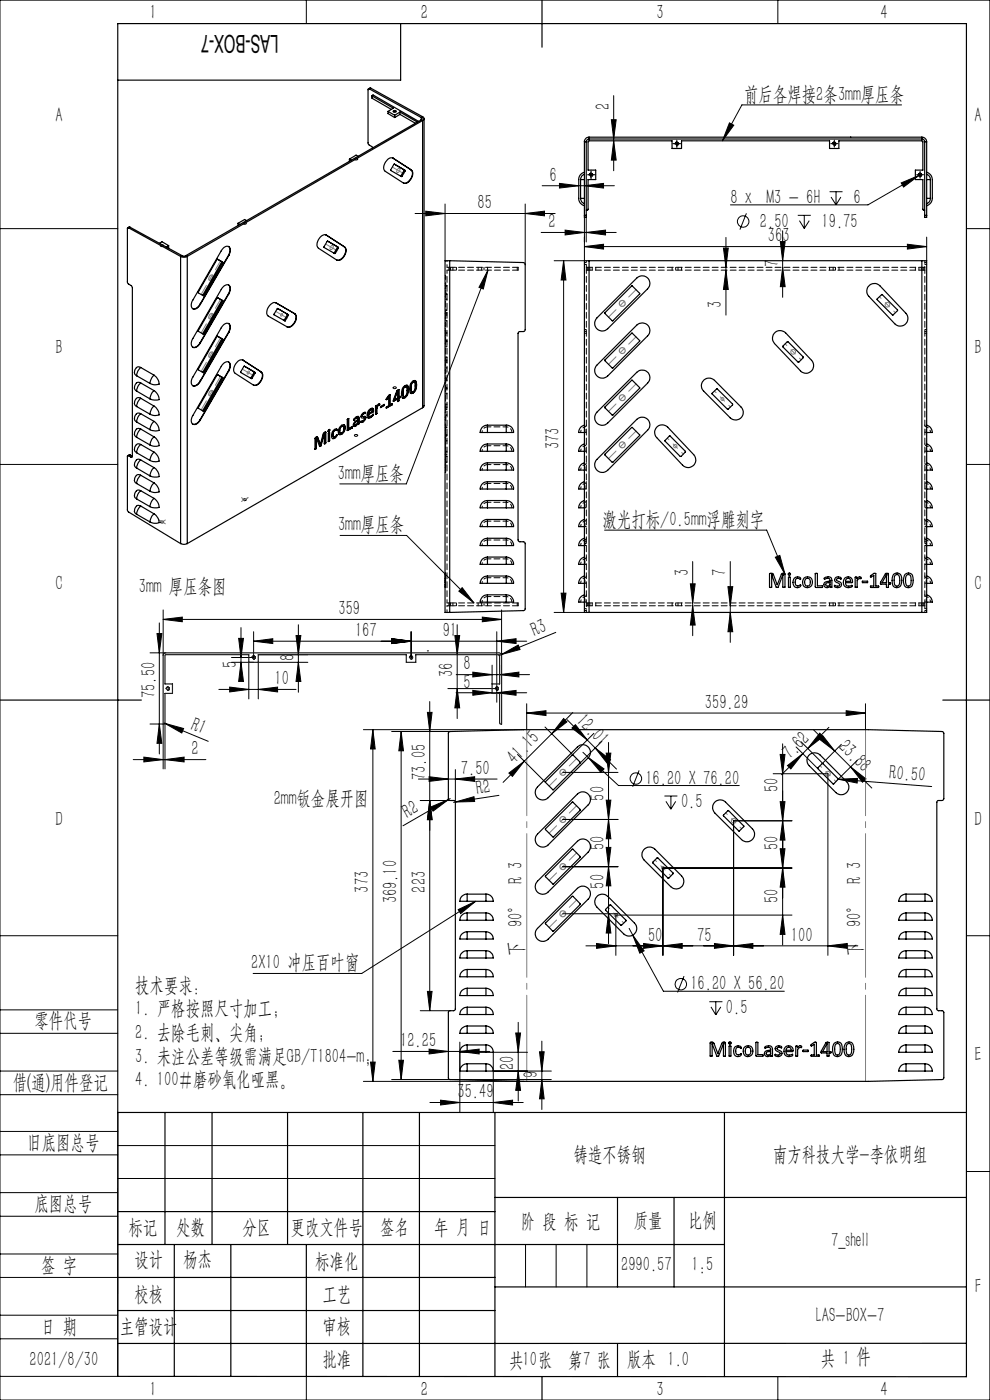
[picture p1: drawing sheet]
<svg xmlns="http://www.w3.org/2000/svg" width="210mm" height="297mm" viewBox="0 0 210 297" stroke-linecap="round" stroke-linejoin="round" font-family="sans-serif">
<defs><g id="words">
<text font-size="5.2" x="59.1" y="7.3" transform="rotate(-180 59.1 7.3)">LAS-BOX-7</text>
<g font-size="4.4">
<text x="31.7" y="4.1">1</text>
<text x="89.2" y="4.1">2</text>
<text x="139.2" y="4.1">3</text>
<text x="186.7" y="4.1">4</text>
<text x="129.3" y="23.3" transform="rotate(-90 129.3 23.3)">2</text>
<text x="157.9" y="21.4">前后各焊接2条3mm厚压条</text>
<text x="11.7" y="25.9">A</text>
<text x="206.7" y="25.9">A</text>
<text x="116.6" y="38.5">6</text>
<text x="101.3" y="44.4">85</text>
<text x="154.9" y="43.3">8 x M3 - 6H</text>
<text x="181" y="43.3">6</text>
<text x="116.4" y="48.4">2</text>
<text x="161.2" y="48.3">2.50</text>
<text x="162.9" y="51.4">363</text>
<text x="174.3" y="48.3">19.75</text>
<text x="165.2" y="56.6" transform="rotate(-90 165.2 56.6)">7</text>
<text x="153.1" y="65.3" transform="rotate(-90 153.1 65.3)">3</text>
<text x="11.7" y="75.1">B</text>
<text x="206.7" y="75.1">B</text>
<text x="118.7" y="95.2" transform="rotate(-90 118.7 95.2)">373</text>
<text x="71.7" y="101.7">3mm厚压条</text>
<text x="71.7" y="112.7">3mm厚压条</text>
<text x="127.8" y="111.6">激光打标/0.5mm浮雕刻字</text>
<text x="11.7" y="125.1">C</text>
<text x="29.5" y="125.8">3mm 厚压条图</text>
<text x="146.1" y="122.2" transform="rotate(-90 146.1 122.2)">3</text>
<text x="154.1" y="122.2" transform="rotate(-90 154.1 122.2)">7</text>
<text x="206.7" y="125.1">C</text>
<text x="71.8" y="130.5">359</text>
<text x="75.3" y="135.1">167</text>
<text x="93.9" y="135.1">91</text>
<text x="113.4" y="135.1" transform="rotate(-22 113.4 135.1)">R3</text>
<text x="50.3" y="141.8" transform="rotate(-90 50.3 141.8)">5</text>
<text x="62.4" y="140.2" transform="rotate(-90 62.4 140.2)">8</text>
<text x="96.1" y="143.6" transform="rotate(-90 96.1 143.6)">36</text>
<text x="98.3" y="142.2">8</text>
<text x="33" y="148.1" transform="rotate(-90 33 148.1)">75.50</text>
<text x="58.2" y="145.4">10</text>
<text x="98.3" y="146.1">5</text>
<text x="40.2" y="154.8" transform="rotate(22 40.2 154.8)">R1</text>
<text x="122" y="153.1" transform="rotate(45 122 153.1)">12.01</text>
<text x="149.5" y="150.4">359.29</text>
<text x="40.6" y="160.2">2</text>
<text x="167.7" y="161.3" transform="rotate(-45 167.7 161.3)">7.62</text>
<text x="177.7" y="158.6" transform="rotate(45 177.7 158.6)">23.88</text>
<text x="90.3" y="165.5" transform="rotate(-90 90.3 165.5)">73.05</text>
<text x="97.8" y="164.4">7.50</text>
<text x="109.2" y="162.2" transform="rotate(-45 109.2 162.2)">41.15</text>
<text x="136.9" y="166.5">16.20 X 76.20</text>
<text x="165.2" y="168" transform="rotate(-90 165.2 168)">50</text>
<text x="188.6" y="165.3" transform="rotate(5 188.6 165.3)">R0.50</text>
<text x="58.1" y="170.8">2mm钣金展开图</text>
<text x="86.4" y="173.7" transform="rotate(-30 86.4 173.7)">R2</text>
<text x="101.2" y="168.6" transform="rotate(-9 101.2 168.6)">R2</text>
<text x="128.2" y="169.9" transform="rotate(-90 128.2 169.9)">50</text>
<text x="144.5" y="171.5">0.5</text>
<text x="11.7" y="175.1">D</text>
<text x="206.7" y="175.1">D</text>
<text x="128.2" y="180.3" transform="rotate(-90 128.2 180.3)">50</text>
<text x="165.2" y="180.3" transform="rotate(-90 165.2 180.3)">50</text>
<text x="78.2" y="189.4" transform="rotate(-90 78.2 189.4)">373</text>
<text x="84.2" y="191.7" transform="rotate(-90 84.2 191.7)">369.10</text>
<text x="90.3" y="189.4" transform="rotate(-90 90.3 189.4)">223</text>
<text x="128.2" y="188.5" transform="rotate(-90 128.2 188.5)">50</text>
<text x="165.2" y="191.7" transform="rotate(-90 165.2 191.7)">50</text>
<text x="110.8" y="202.8" transform="rotate(-90 110.8 202.8)">下 90° R 3</text>
<text x="137.5" y="199.8">50</text>
<text x="147.9" y="199.8">75</text>
<text x="167.8" y="199.8">100</text>
<text x="182.7" y="202.8" transform="rotate(-90 182.7 202.8)">下 90° R 3</text>
<text x="53.3" y="205.5">2X10 冲压百叶窗</text>
<text x="28.7" y="210.4">技术要求：</text>
<text x="28.7" y="215.4">1. 严格按照尺寸加工；</text>
<text x="146.4" y="210.1">16.20 X 56.20</text>
<text x="154" y="215.1">0.5</text>
<text x="7.3" y="217.9">零件代号</text>
<text x="28.7" y="220.4">2. 去除毛刺、尖角；</text>
<text x="28.7" y="225.4">3. 未注公差等级需满足GB/T1804-m；</text>
<text x="84.9" y="222.2">12.25</text>
<text x="109.1" y="227.1" transform="rotate(-90 109.1 227.1)">20</text>
<text x="206.7" y="225.1">E</text>
<text x="2.7" y="231">借(通)用件登记</text>
<text x="28.7" y="230.4">4. 100#磨砂氧化哑黑。</text>
<text x="97" y="233">35.49</text>
<text x="114.1" y="228.7" transform="rotate(-90 114.1 228.7)">9</text>
<text x="5.8" y="243.7">旧底图总号</text>
<text x="121.7" y="246.2">铸造不锈钢</text>
<text x="164" y="246.2">南方科技大学-李依明组</text>
<text x="7.3" y="256.8">底图总号</text>
<text x="27.2" y="261.9">标记</text>
<text x="37.4" y="261.9">处数</text>
<text x="51.5" y="261.9">分区</text>
<text x="61.7" y="261.9">更改文件号</text>
<text x="80.6" y="261.9">签名</text>
<text x="92.1" y="261.9">年 月 日</text>
<text x="110.5" y="260.4">阶 段 标 记</text>
<text x="134.4" y="260.4">质量</text>
<text x="145.9" y="260.4">比例</text>
<text x="8.7" y="269.8">签 字</text>
<text x="28.5" y="268.7">设计</text>
<text x="38.9" y="268.7">杨杰</text>
<text x="66.9" y="269.1">标准化</text>
<text x="131.7" y="269.7">2990.57</text>
<text x="146.7" y="269.7">1:5</text>
<text x="176.3" y="264.6">7_shell</text>
<text x="28.5" y="275.9">校核</text>
<text x="68.4" y="275.9">工艺</text>
<text x="206.8" y="274.4">F</text>
<text x="173.1" y="280.6">LAS-BOX-7</text>
<text x="8.7" y="282.9">日 期</text>
<text x="25.4" y="282.9">主管设计</text>
<text x="68.4" y="282.8">审核</text>
<text x="6.3" y="289.9">2021/8/30</text>
<text x="68.4" y="289.9">批准</text>
<text x="108" y="289.9">共 张</text>
<text x="110.8" y="289.9">10</text>
<text x="120.5" y="289.9">第 张</text>
<text x="123.7" y="289.9">7</text>
<text x="133" y="289.9">版本 1.0</text>
<text x="174.1" y="289.5">共 1 件</text>
<text x="31.7" y="296.1">1</text>
<text x="89.2" y="296.1">2</text>
<text x="139.2" y="296.1">3</text>
<text x="186.7" y="296.1">4</text>
</g>
</g></defs>
<g fill="none" stroke="#000" stroke-width=".21">
<path d="M0 0h210v297h-210zM65 0v5M165 0v5M75.2 33.7l.2-.2a.28 .28 0 0 1 .4 .1 .28 .28 0 0 1 0 .4 .28 .28 0 0 1-.4-.1zM83.5 23.5l.1-.1a.28 .28 0 0 1 .4 .1 .28 .28 0 0 1 0 .3 .28 .28 0 0 1-.4 0l-.2-.1zM115 39.4h15.3M118.7 38.9l4.1 .5-4.1 .5zM124 39.4l4-.5v1zM124.8 37.1h1.1M125 37.2a.35 .35 0 0 1 .3-.5 .35 .35 0 0 1 .4 .4 .35 .35 0 0 1-.4 .3M125.3 36.6v1M129.7 25.4h1l-.5 4.1z"/>
<path d="M130.2 29.9l.5 4.1h-1zM130.2 20.3v15.9M143.1 30.5h1M143.2 30.6a.34 .34 0 0 1 .3-.4 .34 .34 0 0 1 .4 .3 .34 .34 0 0 1-.4 .3M143.5 30v1M154.7 26.1l.9 .5-2.4 3.3zM176.5 30.5h.9M176.6 30.6a.34 .34 0 0 1 .3-.4 .34 .34 0 0 1 .4 .3 .34 .34 0 0 1-.4 .3M177 30v1M191.2 38.8l3.7-1.6-3.2 2.5zM191.2 22.3h-33.8l-4.2 7.6M194.7 37.1h1"/>
<path d="M194.8 37.2a.35 .35 0 0 1 .3-.5 .35 .35 0 0 1 .4 .4 .35 .35 0 0 1-.4 .3M194.9 37.2l-10.8 6.3h-29.2M195.2 36.6v1M195.4 37l-.5 .2M0 48.5h25M34.1 52l.2-.1a.27 .27 0 0 1 .3 0 .27 .27 0 0 1 0 .4 .27 .27 0 0 1-.4 0l-.2-.1zM51.6 47.3l.2-.1a.27 .27 0 0 1 .4 0 .27 .27 0 0 1-.1 .4 .27 .27 0 0 1-.3 0zM88.1 45.3h29.7M90.3 44.8l4.1 .5-4.1 .5zM94.4 43.3v12M103.5 57.3l-1 4-.9-.3zM103.5 57.3l-17.3 45.4h-14.1"/>
<path d="M111.4 45.3l4.1-.5v1zM111.4 43.3v12.8M114.8 49.3h15.9M119.6 55.3l.5 4.1h-1.1zM119.6 55.3v74.6M119.9 48.8l4.1 .5-4.1 .5zM124 52.3l4-.5v1zM124 45.7v9.6h-6.5M124 52.3h72.6M124.4 49.3l4-.5v1zM124.4 45.7v5.6M153.5 52.6h1l-.5 4.1z"/>
<path d="M154 57.3l.5 4.1h-1zM154 50.4v16.4M158.3 45.3l-1.3 3.4M165.5 51.3h1l-.5 4zM166 56.7l.5 4.1h-1zM166 49v14.1M169.2 45.7h2.8M169.6 46.8l1 1.7M170.6 45.7v2.8M171.7 46.8l-1.1 1.7M176 40.7h2.7M176.3 41.8l1 1.7"/>
<path d="M177.3 40.7v2.8M178.4 41.8l-1.1 1.7M192.5 51.8l4.1 .5-4.1 .5zM196.6 50.3v5M205 48.5h5M0 98.5h25M75.2 92.2h.2a.28 .28 0 0 1 .4 0 .28 .28 0 0 1 0 .4 .28 .28 0 0 1-.4 0zM83.5 82.1h.1a.28 .28 0 0 1 .4 0 .28 .28 0 0 1 0 .4 .28 .28 0 0 1-.4-.1 .19 .19 0 0 1-.2-.1 .19 .19 0 0 1 .1-.2zM205 98.5h5M34 110.7l.3-.1a.27 .27 0 0 1 .3 0 .27 .27 0 0 1 0 .4 .27 .27 0 0 1-.4-.1zM51.6 105.9l.2-.1a.28 .28 0 0 1 .4 0 .28 .28 0 0 1-.1 .4 .28 .28 0 0 1-.3 0zM72.1 113.6h14.2l14.2 14.3"/>
<path d="M128.2 112.5h34.4l3.9 9.3M146.9 119.1v15.8M154.9 119.1v17.2M164.5 118.2l.9-.4 1.1 4zM31.8 138.5h3.4M33.3 134.4h1l-.5 4.1zM33.8 132.1v27.8M34.6 129.4v9.7M34.6 131.4h71.8M34.6 131.4l4.1-.5v1zM50.6 135.4h1l-.5 4.1zM51.1 133.1v10.2"/>
<path d="M53.8 134v5.5h-4.7M53.8 136h57.9M53.8 136l4.1-.5v1zM54.8 138.9h10.5M62.8 134.8h1l-.5 4.1zM63.3 132.5v14.4M83.1 135.5l4.1 .5-4.1 .5zM87.2 134v5.5M96.5 134.8h1l-.5 4.1zM97 132.5v19.9M98 124.7l2.5 3.2-3.2-2.5zM102.3 130.9l4.1 .5-4.1 .5z"/>
<path d="M105.4 134v15M105.4 136l4.1-.5v1zM106.4 138.8l3.5-2 .4 1zM106.4 138.8l-.6 .3M106.4 129.4v9.7M117.5 129.9h6.5M117.9 134.2l-11.5 4.6M119 125.8h1.1l-.5 4.1zM146.4 123.9h1.1l-.6 4zM146.9 128.5l.6 4.1h-1.1zM154.4 124.5h1l-.5 4zM154.9 129.9l.5 4.1h-1z"/>
<path d="M31.8 153.6h2.8v9.5M33.8 153.6l.5 4.1h-1zM34.8 153.4l.2 .1M35 153.5l3.9 1-.3 1zM35 153.5l9.2 3.8M35 153.4v9.7M46.4 146.3h16.4M48.7 145.8l4.1 .5-4.1 .5zM49.1 140.5h4.7M51.1 140.5l.5 4.1h-1zM52.8 140.5v7.8M54.8 146.3l4.1-.5v1z"/>
<path d="M63.3 140.5l.5 4.1h-1zM65.3 140.5h-10.5v7.8M77.1 154.8h34M79.1 154.8l.5 4.1h-1zM79.1 154.8v74.6M85.1 155.2l.5 4.1h-1zM85.1 155.2v73.8M90.7 151.1h1l-.5 4.1zM91.2 148.8v65.6M95 146.1h10.4M95.5 155.2h-12.4M96.7 147h15"/>
<path d="M96.8 143.1h15.5M97 146.1l.5 4.1h-1zM100.3 142.6l4.1 .5-4.1 .5zM100.3 146.5l4.1 .5-4.1 .5zM104.4 141.1v4M105.4 147l4.1-.5v1zM106 141.1v4M106 143.1l4.1-.5v1zM111.7 151.3l4.1-.5v1zM111.7 149.3v5.5M111.7 151.3h71.9M115.6 154.2l5.9 6"/>
<path d="M117 155.7l-10.3 10.3M119.6 152.4l.7 .7-3.3 2.6zM120.3 152.7l4.3 4.3M121.3 154.4l.8-.7 2.5 3.3zM121.5 151.2l-4.5 4.5M123.6 159.6l1.2 1.1M124.6 157l1.7 1.7M126 155.6l-4.6 4.6M126.3 158.7l3.2 2.5-.7 .7zM126.3 158.7l4.5 4.5M127.7 157.3l-4.6 4.6M128.6 159.8h1l-.5 4.1z"/>
<path d="M129.1 157.5v42.7M166 157.8v42.7M168.9 158.5l4.6 4.6M169.9 157.4l4.7 4.6M170.3 159.9l-4.5 4.5M171.3 158.8l-1 1.1M172.6 154.8l12.3 12.4M173.9 155.5l.7 .8-3.3 2.5zM174.5 156.1l2.6 3.2-3.3-2.5zM175.8 154.3l-4.5 4.5M178.5 157.9l-4.1 4.1M179.5 150.8l4.1 .5-4.1 .5z"/>
<path d="M183.6 149.3v5.5M28.3 161.1h15.4M30.5 160.6l4.1 .5-4.1 .5zM35 161.1l4.1-.5v1zM88.8 165.3h16.6M91 164.8l4.1 .5-4.1 .5zM91.2 169.8l.5 4.1h-1zM91.4 171.2l3.7-1.6-3.2 2.5zM95.1 169.6l-9.6 5.6M95.5 169.4l-.4 .2M95.5 169.8h-6.4M96.6 165.3l4.1-.5v1z"/>
<path d="M96.6 170.1l3.9-1.1 .2 1zM96.6 163.3v6.9M96.6 170.1l-.4 .1M105.8 168.7l-9.2 1.4M108 164l3.2-2.5-2.5 3.2zM109.8 160.1l5.9 5.9M119.4 173.8h11.7M119.4 163.9h11.7M124.8 160.7l3.3 2.4-.6 .8zM124.8 160.7l6.4 5.9h25.6M128.6 169.8h1l-.5 4zM128.6 179.8h1l-.5 4.1z"/>
<path d="M129.1 173.8l.5 4.1h-1zM135.6 163.4l-1.4 3.5M140.9 168.9h2.8M141.3 170l1 1.7M142.3 168.9v2.8M143.3 170l-1 1.7M164 164.1h11.6v38.6M165.5 160.1h1l-.5 4zM165.5 170.1h1l-.5 4zM166 174.1l.5 4.1h-1zM167 162.4l3.3-2.5-2.6 3.2zM168 174.1h-12.4v28.6"/>
<path d="M177.7 165.3h.1M177.8 165.3l4.1-.2-.1 1zM177.8 165.3l19.8 1.6M180.4 162.7l3.3 2.5-.7 .7zM181.9 161.3l-4.1 4M0 198.5h25M97.2 193l3.7-1.8-3.2 2.6zM100.9 191.2l-24.2 15.3h-23M119.4 183.9h11.7M119.4 193.8h11.7M129.1 183.9l.5 4h-1zM129.1 193.8l.5 4.1h-1z"/>
<path d="M133.5 197l.7 1.4M134.2 198.4l2.4 3.3-.9 .5zM134.2 198.4l6.5 11.9h25.7M165.5 180.1h1l-.5 4zM166 194.1l.5 4.1h-1zM166 184.1l.5 4.1h-1zM168 194.1h-37.4v8.6M168 184.1h-27.4v18.6M205 198.5h5M0 214.2h25M0 219.2h25M89.1 214.4h6.4"/>
<path d="M90.7 210.3h1l-.5 4.1zM109.4 219.1h1l-.5 4.1zM109.9 216.9v16.7M124.3 200.7h57.7M126.5 200.2l4.1 .5-4.1 .5zM136.5 200.2l4.1 .5-4.1 .5zM140.6 200.7l4.1-.5v1zM145.1 207.1l-1.4 3.4M150.5 212.5h2.7M150.8 213.6l1 1.7M151.6 200.2l4 .5-4 .5zM151.8 212.5v2.8"/>
<path d="M152.9 213.6l-1.1 1.7M155.6 200.7l4.1-.5v1zM175.6 200.7l4.1-.5v1zM0 232.2h25M0 227.2h25M25 236v56h-25M77.1 229.4h34M78.6 225.3h1l-.5 4.1zM83.1 229h33.8M83.3 223.1h20.6M84.6 224.9h1l-.5 4.1zM91 222.6l4.1 .5-4.1 .5z"/>
<path d="M91.2 233.9h19.8M93.5 233.4l4 .5-4 .5zM97.5 223.1l4.1-.5v1zM97.5 221.1v14.8M104.6 227.2h12.3M104.6 233.9l4.1-.5v1zM109.9 227.2l.5 4.1h-1zM111.9 223.2h-7.3v12.7M114.4 223.1h1l-.5 4.1zM114.9 220.9v14.5M114.9 229l.5 4.1h-1zM0 245h25"/>
<path d="M0 240h25M0 258h25M0 253h25M25 243h80M25 250h80M205 248.5h5M0 271h25M0 266h25M0 279h25M111.5 264v9M118 264v9M124.5 264v9"/>
<path d="M0 284h25M65 292.1v4.9M153.7 292h.1M165 292v5"/>
<circle cx="157.6" cy="47" r="1.22"/>
<circle cx="134.9" cy="165.2" r="1.22"/>
<circle cx="144.4" cy="208.8" r="1.2"/>
</g>
<path d="M53.4 139.6a.36 .36 0 0 1 .4-.5 .36 .36 0 0 1 .4 .4 .36 .36 0 0 1-.5 .3M86.9 139.6a.36 .36 0 0 1 .3-.5 .36 .36 0 0 1 .4 .4 .36 .36 0 0 1-.5 .3M35.2 146.2a.36 .36 0 0 1 .4-.5 .36 .36 0 0 1 .3 .4 .36 .36 0 0 1-.4 .3M105.1 146.2a.36 .36 0 0 1 .3-.5 .36 .36 0 0 1 .4 .4 .36 .36 0 0 1-.5 .3" fill="none" stroke="#191924" stroke-width=".21"/>
<g fill="none" stroke="#191924" stroke-width=".25">
<path d="M34.7 138.7l.4-.2h70.7a.6 .6 0 0 1 .6 .6v14.5h-.2l-.2-.2v-6.3h-1.6v-2h1.6v-6.1l-.2-.1h-17.6v1.6h-2v-1.6h-31.4v1.6h-2v-1.6h-17.7l-.1 .1v6.1h1.6v2h-1.6v6.3l-.4 .2v-14.6zM90.7 138.1h.1"/>
<circle cx="53.8" cy="139.5" r=".25"/>
<circle cx="87.2" cy="139.5" r=".25"/>
<circle cx="35.6" cy="146.1" r=".26"/>
<circle cx="105.4" cy="146.1" r=".25"/>
</g>
<path d="M84.8 35.9a.44 .44 0 0 0-.6 .1 .44 .44 0 0 0 .2 .6l.4-.3v-.4M70.7 52.2a.45 .45 0 0 0-.6 .2 .45 .45 0 0 0 .1 .6l.4-.3 .1-.5M52.9 78.8a.29 .29 0 0 0-.4 .1 .29 .29 0 0 0 .2 .4l.2-.5M60 66.6a.25 .25 0 0 0-.4 .1 .25 .25 0 0 0 .1 .3l.3-.4M168.7 74.5a.5 .5 0 0 0-.8-.2 .5 .5 0 0 0 .2 .8 .5 .5 0 0 0 .6-.5v-.1M188.7 64.5a.49 .49 0 0 0-.8-.2 .49 .49 0 0 0 .2 .8 .49 .49 0 0 0 .6-.5v-.1M143.6 94.5a.36 .36 0 0 0-.6-.1 .36 .36 0 0 0 .1 .6 .36 .36 0 0 0 .5-.4v-.1M153.5 84.6a.31 .31 0 0 0-.5-.2 .31 .31 0 0 0 .1 .5 .31 .31 0 0 0 .5-.3h-.1M156.1 174a.5 .5 0 0 0-.8-.2 .5 .5 0 0 0 .2 .8 .5 .5 0 0 0 .6-.5v-.1M176.1 164a.49 .49 0 0 0-.8-.2 .49 .49 0 0 0 .2 .8 .49 .49 0 0 0 .6-.5v-.1M131 194a.36 .36 0 0 0-.6-.1 .36 .36 0 0 0 .1 .6 .36 .36 0 0 0 .5-.4v-.1M140.9 184a.31 .31 0 0 0-.5-.1 .31 .31 0 0 0 .1 .5 .31 .31 0 0 0 .4-.3v-.1" fill="none" stroke="#808080" stroke-width=".21" stroke-dasharray="30.5 1.3 1.3 1.3" stroke-linecap="butt"/>
<g fill="none" stroke="#808080" stroke-width=".25">
<path d="M44.6 58.5l.3-.2a.61 .61 0 0 1 .2 .7 .61 .61 0 0 1-.5 .5l-.3-.2zM44.5 66.7a.39 .39 0 0 1 .6-.1 .39 .39 0 0 1-.1 .6v.1a.39 .39 0 0 1-.6 .3 .39 .39 0 0 1 0-.6zM44.6 74.8l.3-.1a.61 .61 0 0 1 .2 .6 .61 .61 0 0 1-.5 .5l-.3-.1v-.3zM44.6 82.9l.3-.1a.61 .61 0 0 1 .2 .7 .61 .61 0 0 1-.5 .5l-.3-.1v-.3z"/>
<circle cx="132" cy="64.4" r=".63"/>
<circle cx="132" cy="74.4" r=".62"/>
<circle cx="132" cy="84.4" r=".64"/>
<circle cx="132" cy="94.4" r=".62"/>
<circle cx="119.4" cy="163.9" r=".63"/>
<circle cx="119.4" cy="173.9" r=".62"/>
<circle cx="119.4" cy="193.8" r=".63"/>
<circle cx="119.4" cy="183.9" r=".63"/>
</g>
<g fill="none" stroke="#000" stroke-width=".25">
<path d="M78.4 18.9h-.3v11.5l1 1M78.4 18.9l11 6M78.6 18.7l-.5 .2M78.6 18.7l11 6.1M78.6 18.7l-.2 .2M85 5v12h-60M115 0v10M74.1 33.8l.4 .2M74.1 33.8v.4M76 33.2l-.5-.3-1.4 .9M78.9 20.3l.1 .6M79 20.4l-.1-.1 .2-.2 9.7 5.6"/>
<path d="M79 20.4l4.4 2.6-1.1 .6M79 20.9l4 2.3M79 20.4v.5M82.3 23.6l1.4 .8M82.3 23.6v.5l1.4 .8M83.5 23.5h.3l.2 .2a.22 .22 0 0 1-.3 .1 .22 .22 0 0 1-.2-.3zM83.6 34.8l-.7 1.4 2.4 1.2M83.6 34.8l2.3 1.4M83.6 34.8l2.1 1.2M83.7 24.4v.5M84.8 23.8l3.7 2.1M84.8 23.8l-1.1 .6"/>
<path d="M84.8 23.8v.5M84.8 24.3l3.3 1.8M84.8 24.3l-1.1 .6M85.1 37.3l-.2 .1M85.1 37.3l.2 .1M85.7 36v.2M85.7 36l.2 .2M85.7 36.2l.2 .1M85.7 36.2l-.6 1.1M85.9 36.2v.1M85.9 36.3l-.6 1.1M87.2 36.1l-3.8-2.6a1.81 1.81 0 0 0-2 2l.1 .5 .2 .3 3.9 2.5"/>
<path d="M87.2 36.1a1.89 1.89 0 0 1-.8 2.7h-.8M87.2 36.1v-.1a1.85 1.85 0 0 1-.8 2.7l-.8 .1M89.4 24.9a.26 .26 0 0 1 .1 .3 .26 .26 0 0 1-.1 .2M89.4 25.4l-50 28.8M89.4 25.4l.2 .2M89.4 24.9v.5M89.6 24.8a.42 .42 0 0 1 .4 .4 .42 .42 0 0 1-.4 .4M89.6 25.6l-49.9 28.8M89.6 25.6v60.9M89.6 24.8l-.2 .1M90 25.2v60.9l-.4 .4M123.2 38.1h.8"/>
<path d="M123.2 38.1v4M124 37a1.13 1.13 0 0 0-.8 1.1M124 36.5a1.54 1.54 0 0 0-1.2 1.6v4a1.54 1.54 0 0 0 1.2 1.5M124 30.1v15.6M124 30.1h.4M124.4 30.1v15.6M125 29.5a.6 .6 0 0 0-.6 .6M125 29.1a.96 .96 0 0 0-1 1M125 29.1v.4M125 29.5h70.5M125 29.1h70.5M180.4 29.1h.1"/>
<path d="M195.5 29.1a1.02 1.02 0 0 1 1.1 1M195.5 29.5a.6 .6 0 0 1 .6 .6M195.5 29.1v.4M196.1 30.1h.5M196.1 30.1v15.6M196.6 38.1h.7M196.6 36.5a1.64 1.64 0 0 1 1.2 1.6v4a1.64 1.64 0 0 1-1.2 1.5M196.6 37a1.15 1.15 0 0 1 .7 1.1M196.6 30.1v15.6M197.3 38.1v4M27.3 48.3l-.3 .1v11.5l.2 .4 .7 .3 .2 .4v35.8M27.3 48.3l11 6.1"/>
<path d="M27.6 48.2l-.5 .1M27.6 48.2l-.3 .1M27.6 48.2l11 6M33.8 51.6l.6-.3 1.4 .8M35.8 52.1l-.5 .3M35.8 52.1l-.1 .5M38.3 54.4a1.5 1.5 0 0 0 1.4 0M38.3 54.4v60.9M38.6 54.2h.8M38.6 54.2l-.3 .2M39.4 54.2l.3 .2M39.7 54.4v60.9"/>
<path d="M46.1 55l-4.1 7 1.1 .8 .2-.1M46.1 55l1.1 .6M46.1 55l.9 .5M47 55.5v.1M47 55.6l.2 .1M47 55.6l-4 7M47 55.5l.2 .1M47.2 55.6v.1M47.2 55.7l-3.9 7M48.5 52.3a1.45 1.45 0 0 1 0 1.8M48.5 54.1l-6.1 10.4M48.5 54.1v.1"/>
<path d="M48.5 54.2a1.33 1.33 0 0 0-.1-1.9h-.6l-.7 .6-6.2 10.7a1.17 1.17 0 0 0 .3 2l.7-.3 .6-.7M48.5 54.2l-6 10.4M50.5 47.4l.4 .2M50.5 47.4v.5M52.3 46.8l-.4-.2-1.4 .8M69.2 49.9a1.54 1.54 0 0 0-1.8 1.3l-.2 .9 .4 .6 3.8 2.5M69.2 49.9l3.9 2.5M69.2 49.9l3.8 2.4M69.5 51.1l-.8 1.4 2.4 1.3M69.5 51.1l2.3 1.4M69.5 51.1l2.1 1.2M70.9 53.6l-.1 .1"/>
<path d="M70.9 53.6l.2 .2M71.6 52.3v.2M71.6 52.3l.2 .2M71.6 52.5l.2 .1M71.6 52.5l-.7 1.1M71.8 52.5v.1M71.8 52.6l-.7 1.2M73 52.3a1.85 1.85 0 0 1-.8 2.7l-.8 .2M73 52.3l.1 .1M73.1 52.4a1.89 1.89 0 0 1-.8 2.7l-.9 .1M95.4 55.3l15.6 .4 .4 .4v13.9l-.2 .3h-1.1l-.2 .4v43.8l.3 .4h.9l.3 .3v14l-.3 .3-15.7 .4M95.4 55.3h-1v74.6h1"/>
<path d="M95.4 55.3v74.6M123.2 42.1a1.13 1.13 0 0 0 .8 1.1M123.2 42.1h.8M124 45.7v.4h.4v-.4M124 45.7h.4M124.4 44.6l.3-.1v-6.4h1.7v-2h-1.7v-6l.2-.2h17.7v1.6h2v-1.6h31.4v1.6h1.9v-1.6h17.7l.2 .1v6.1h-1.6v2h1.6v6.4l.3 .1M125 55.3h-1v74.6h1M125 55.3h70.5M125 55.3v74.6M135.1 59a1.62 1.62 0 0 1 2.3 0 1.62 1.62 0 0 1 0 2.3l-8.5 8.4a1.62 1.62 0 0 1-2.3 0 1.62 1.62 0 0 1 0-2.3zM195.5 55.3h1.1v74.6h-1.1M195.5 55.3v74.6"/>
<path d="M196.1 45.7v.4h.5v-.4M196.1 45.7h.5M196.6 42.1h.7M197.3 42.1a1.15 1.15 0 0 1-.7 1.1M29 79.7l2.8 1.6M29.8 78a.98 .98 0 0 0-1.3 1.1l.1 .2 .4 .4M29.8 78a2.27 2.27 0 0 0-.8 1.7M29.8 78l2.9 1.6M32.7 79.6a2.52 2.52 0 0 1 1.1 1.9 2.31 2.31 0 0 1-2-.2M32.7 79.6a2.83 2.83 0 0 0-.9 1.7M42.4 64.5a1.4 1.4 0 0 1-1.5 1M42.4 72.7a1.4 1.4 0 0 1-1.5 1"/>
<path d="M42.4 64.5l.1 .1M42.4 72.7h.1M43 62.6h-.1M43 70.7l-.1 .1M43 78.9h-.1M43 62.6l.3 .1M43 70.7l.3 .2M43 78.9l.3 .1M46.1 63.1l-4.1 7.1 1.3 .7M46.1 71.3l-4.1 7 1.1 .8 .2-.1M46.1 79.5l-4.1 7 1.1 .7h.2M46.1 63.1l1.1 .7"/>
<path d="M46.1 71.3l1.1 .7M46.1 63.1l.9 .6M46.1 79.5l1.1 .6M46.1 71.3l.9 .5M46.1 79.5l.9 .5M47 63.7v.1M47 71.8v.1M47 63.8l.2 .1M47 63.8l-4 6.9M47 63.7l.2 .1M47 71.9l.2 .2M47 71.9l-4 7"/>
<path d="M47 71.8l.2 .2M47.2 63.8v.1M47.2 72v.1M47.2 63.9l-3.9 7M47.2 72.1l-3.9 6.9M48.5 60.5a1.39 1.39 0 0 1 0 1.8M48.5 68.6a1.45 1.45 0 0 1 0 1.9M48.5 76.8a1.39 1.39 0 0 1 0 1.8M48.5 62.3l-6.1 10.4M48.5 62.3h.1M48.5 70.5l-6.1 10.4M48.5 70.5h.1"/>
<path d="M48.5 78.6l-6.1 10.4M48.5 78.6v.1M48.5 70.5a1.33 1.33 0 0 0-.1-1.9l-.6 .1-.7 .6-6.2 10.7a1.17 1.17 0 0 0 .3 1.9l.7-.3 .6-.7M48.5 62.3a1.19 1.19 0 0 0-.3-1.9l-.7 .3-.4 .4-6.2 10.7a1.35 1.35 0 0 0 .1 1.9h.4l.5-.2 .6-.8M48.5 78.7a1.19 1.19 0 0 0-.3-2l-.7 .3-.4 .5-6.2 10.6a1.3 1.3 0 0 0 .1 1.9l.4 .1 .5-.3 .6-.7M48.5 70.5l-6 10.4M48.5 62.3l-6 10.4M48.5 78.7l-6 10.4M51.5 76.4a1.81 1.81 0 0 0-1.9 1.9v.6l.3 .3 3.9 2.5M51.5 76.4l3.9 2.5M51.8 77.7l-.8 1.3 2.4 1.3M51.8 77.7l2.3 1.3"/>
<path d="M51.8 77.7l2.1 1.2M53.9 78.9v.1M53.9 78.9l.2 .1M53.9 79l.2 .1M53.9 79l-.7 1.1M54.1 79v.1M54.1 79.1l-.7 1.2M55.4 78.9a1.89 1.89 0 0 1-.9 2.7l-.7 .1M55.4 78.9h.1M55.4 78.9a1.89 1.89 0 0 1-.8 2.7l-.8 .1M57.2 64.8l.7-.6h.6l4 2.4a1.87 1.87 0 0 1-.7 2.6l-.5 .2h-.4l-4-2.3a1.65 1.65 0 0 1 .3-2.3zM58.9 65.4l-.8 1.4 2.4 1.2"/>
<path d="M58.9 65.4l2.3 1.4M58.9 65.4l2.1 1.2M60.3 67.9l-.1 .1M60.3 67.9l.2 .1M61 66.6v.2M61 66.6l.2 .2M61 66.8l.2 .1M61 66.8l-.7 1.1M61.2 66.8v.1M61.2 66.9l-.7 1.1M62.5 66.6v-.1a1.94 1.94 0 0 1-1.3 2.9l-.3-.1M134 60.7l1.7 1.7-5.8 5.7-1.6-1.7z"/>
<path d="M134 70.7l1.7 1.7-5.8 5.7-1.6-1.7zM135.1 79a1.62 1.62 0 0 1 2.3 0 1.62 1.62 0 0 1 0 2.3l-8.5 8.4a1.62 1.62 0 0 1-2.3 .1 1.62 1.62 0 0 1 0-2.3zM135.1 69a1.62 1.62 0 0 1 2.3 0 1.62 1.62 0 0 1 0 2.3l-8.5 8.5a1.62 1.62 0 0 1-2.3-.1 1.62 1.62 0 0 1 0-2.2zM164.5 70.4l1-.3 .9 .3 5.8 6a1.62 1.62 0 0 1-.1 2.3 1.62 1.62 0 0 1-2.3 0l-5.5-5.8a1.67 1.67 0 0 1 .2-2.5zM166.1 73.4l1-.9 3.3 3.4-1.1 .9zM184.3 60.7a1.63 1.63 0 0 1 2.4-.1l5.5 5.9a1.62 1.62 0 0 1-.1 2.2 1.62 1.62 0 0 1-2.3 0l-5.7-6.1-.2-1zM186.1 63.4l1-.9 3.3 3.4-1.1 .9zM27.3 96.7h-.3v11.6l.2 .2 11.1 6.8M27.3 96.7l.5 .3M27.6 96.5l-.5 .2M27.6 96.5l-.3 .2M27.6 96.5l.5 .3"/>
<path d="M28.1 96.8l-.1 .2h-.2M28.1 96.8l-.3 .2M29 83l2.8 1.6M29 86.3l2.8 1.6M29 89.5l2.8 1.7M29 92.8l2.8 1.6M29 96.1l2.8 1.6M29 99.3l2.8 1.7M29.8 81.2a1 1 0 0 0-1 .3 1 1 0 0 0-.2 1.1l.4 .4M29.8 84.5a.98 .98 0 0 0-1.3 1.1l.1 .3 .4 .4M29.8 87.8a1.01 1.01 0 0 0-1.1 .2 1.01 1.01 0 0 0-.1 1.1l.4 .4M29.8 91a1.02 1.02 0 0 0-1 .3 1.02 1.02 0 0 0-.2 1.1l.4 .4"/>
<path d="M29.8 94.3a1.01 1.01 0 0 0-1.1 .3 1.01 1.01 0 0 0-.1 1.1l.4 .4M29.8 97.6a.93 .93 0 0 0-1.3 .9l.1 .4 .4 .4M29.8 81.2a2.27 2.27 0 0 0-.8 1.8M29.8 84.5a2.27 2.27 0 0 0-.8 1.8M29.8 87.8a2.27 2.27 0 0 0-.8 1.7M29.8 91a2.42 2.42 0 0 0-.8 1.8M29.8 94.3a2.27 2.27 0 0 0-.8 1.8M29.8 97.6a2.27 2.27 0 0 0-.8 1.7M29.8 81.2l2.9 1.7M29.8 84.5l2.9 1.6M29.8 87.8l2.9 1.6M29.8 91l2.9 1.7"/>
<path d="M29.8 94.3l2.9 1.6M29.8 97.6l2.9 1.6M32.7 82.9a2.38 2.38 0 0 1 1.1 1.9 2.72 2.72 0 0 1-2-.2M32.7 86.1a2.38 2.38 0 0 1 1.1 1.9 2.31 2.31 0 0 1-2-.1M32.7 89.4a2.38 2.38 0 0 1 1.1 1.9 2.72 2.72 0 0 1-2-.1M32.7 92.7a2.38 2.38 0 0 1 1.1 1.8 2.31 2.31 0 0 1-2-.1M32.7 95.9a2.38 2.38 0 0 1 1.1 1.9 2.72 2.72 0 0 1-2-.1M32.7 99.2a2.38 2.38 0 0 1 1.1 1.9 2.72 2.72 0 0 1-2-.1M32.7 82.9a2.62 2.62 0 0 0-.9 1.7M32.7 86.1a2.64 2.64 0 0 0-.9 1.8M32.7 89.4a2.62 2.62 0 0 0-.9 1.8M32.7 92.7a2.64 2.64 0 0 0-.9 1.7"/>
<path d="M32.7 95.9a2.62 2.62 0 0 0-.9 1.8M32.7 99.2a2.62 2.62 0 0 0-.9 1.8M42.4 80.9a1.4 1.4 0 0 1-1.5 .9M42.4 89a1.4 1.4 0 0 1-1.5 1M42.4 80.9h.1M42.4 89l.1 .1M43 87.1h-.1M43 87.1l.3 .1M47 80v.1M47 80.1l.2 .1M47 80.1l-4 7M47 80l.2 .1"/>
<path d="M47.2 80.1v.1M47.2 80.2l-3.9 7M53.2 80.1l-.1 .1M53.2 80.1l.2 .2M66.9 95.2l-.1 .1M66.9 95.2h.1M67 93h.1M67 95.1l-.1 .1M67 93v2.1M67 95.1h.1M67.1 95.1l-.1 .1M67.1 93v2.1"/>
<path d="M67.1 93h.1M67.1 93l.7 1.7h.1M67.3 92.7h.1M67.3 92.7l.6 1.5M67.3 92.7l.1 .1M67.4 92.8l-.3-.1-.3 .3v2.3l.2-.1M67.4 92.8l.5 1.4M67.9 94.6l-.1 .1M67.9 94.6v.1M68 94.5l-.1 .1M68 94.5l.1 .1M68.1 94.6l-.2 .1"/>
<path d="M68.7 92h.1M68.7 92l-.7 2.5M68.8 92h.1M68.8 92l-.7 2.6M68.8 92v2.2M68.9 94.1h.1M68.9 94.1h-.1M69 94.1l-.2 .1M69 93.9l-.1 .2M69 91.6v.1M69 91.7v2.2M69 91.7h.1"/>
<path d="M69 93.9h.1M69.1 91.7l-.1-.1-.3 .3-.8 2.3M69.1 93.9l-.1 .2M69.1 91.7v2.2M69.7 91.5h-.1M69.7 91.5h.1M69.7 93.6h-.1M69.7 93.6h.1M69.8 91.1l.1 .1M69.8 93.4l-.1 .2M69.8 91.8v1.6M69.8 93.4l.1 .1"/>
<path d="M69.9 91.2l-.2 .3M69.9 91.2h.1M69.9 91.8h.1M69.9 91.8l-.3 .1v1.8l.2-.1M69.9 93.5l-.1 .1M69.9 91.8v1.7M70 91.2h-.3l-.1 .3h.2M70 91.2l-.2 .3M70.6 92.2l.2 .5M70.6 92.2h.1M70.6 92.2l.2 .5 .6-.5 .1 .1M70.9 92.9l-.4 .1"/>
<path d="M70.9 92.9l.1 .1M70.9 91.3l-.3 .4v.5M70.9 91.3h.1M71 91.3h-.1M71 91.3l-.3 .5-.1 .4M71.4 91v.1M71.4 91.1v.2M71.4 91.1l.1 .1M71.4 91.3h-.4M71.5 91.2l-.1 .1M71.5 91.2v-.2a1.25 1.25 0 0 0-.9 2.1l.4-.1M71.5 92.3l-.5 .7"/>
<path d="M71.5 92.3l-.6 .6M72 91.4l.2 .5M72 91.4h.1M72.4 92.1h-.5M72.4 90.4l-.3 .4-.1 .6M72.4 92.1h.1M72.4 90.4l.1 .1M72.5 90.5l-.4 .4v.5M72.5 90.5l.2-.1a.81 .81 0 0 1 .2 .9 .81 .81 0 0 1-.8 .5v-.4M72.7 90.4h-.3M72.7 90.4h.1M73 90.1l.2 .6"/>
<path d="M73.2 90.7l-.3 .9-.5 .5M73.2 90.7h.1M73.2 90.7l-.1-.5a1.25 1.25 0 0 0-1.3 1.7l.2 .3 .5-.1M73.2 90.7l-.2 .9-.5 .5M73.7 91.3h.1M74 88.8l-.3 .2 .1 2.3M74 88.8v2.1M74.6 90.8l-.9 .5M74.6 90.8h.1M74.7 90.6l-.1 .2M74.7 90.8l-.9 .5M74.7 90.5v.1"/>
<path d="M74.7 90.6h.1M74.8 90.6l-.1 .2M74.8 90.6l-.1-.1-.7 .4M75.1 90l.2 .2M75.1 90h.1M75.4 90.3l-.4 .1M75.4 90.3l.1 .1M75.5 88.7l-.4 .5M75.5 88.7h.1M75.5 88.7l.3-.1 .1 .5a1.07 1.07 0 0 0-.8 1.3h.4M75.6 89.4l-.5 .6M75.6 89.4h.1"/>
<path d="M75.6 89.4l-.4 .6M75.7 88.6l-.2 .1M75.7 88.6l.1 .1M75.9 89.3v.3l-.3 .4-.3 .2-.1-.2M75.9 89.3l-.3 .1M75.9 89.8l-.4 .6M75.9 89.8v.3l.1-.1M75.9 89.8l-.5 .5M75.9 90h.1M76 88.3l.1 .4M76 90h.1M76.1 89.8l-.1 .2"/>
<path d="M76.1 88.7v1.1M76.1 88.7l.1 .1M76.1 89.8l.1 .1M76.2 88.8l-.1-.3a.77 .77 0 0 0-1.1 .6l.1 .1M76.2 89.9l-.2 .1M76.2 88.8v1.1M76.8 88.2l.1 .1M76.8 88.2h.1M76.8 88.2l.2 .2h.5l.1 .2M76.9 89.5l-.4 .1M76.9 89.5h.1M77 87.8l-.2 .4"/>
<path d="M77 87.8h.1M77.1 87.7l-.1 .1M77.1 87.8l-.3 .4M77.2 88.6l.1 .1M77.4 88.3l.1 .3M77.4 87.5l.1 .1M77.5 87.6v.1M77.5 87.6h.1M77.5 87.7l-.4 .1M77.5 87.6a.73 .73 0 0 0-.9 .8l.2 .3h.5a.72 .72 0 0 1-.7 .7v.2l.4-.1M77.5 88.6l-.2 .5-.4 .4M77.5 88.6h.1"/>
<path d="M77.6 88.6l-.2 .6-.4 .3M78.1 87.9l.2 .5M78.1 87.9h.1M78.2 87.9l.1 .5 .9-.5M78.5 86.9h.3M78.5 86.9l-.3 .4v.4M78.5 86.9l.1 .1M78.6 88.5l-.6 .1M78.6 88.5v.1M78.6 87l.2-.1 .2 .4-.8 .4M78.6 87l-.4 .7M79 86.6l.2 .5"/>
<path d="M79.1 87.3l-1 .6M79.1 87.3v.1M79.1 87.4l-.9 .5M79.2 87.2l-.1 .1M79.2 87.1v.1M79.2 87.1h.1M79.2 87.2h.1M79.2 87.9l-.6 .7M79.2 87.9l-.6 .6M79.2 87.1l-.1-.4a1.25 1.25 0 0 0-1.2 1.7l.3 .3 .4-.1M79.2 87.2l-.1 .2M79.7 87.8h.1"/>
<path d="M79.8 86h.1M79.8 86l-.1 .1v1.8l.1-.1M79.8 86l.1 .3M79.9 87.7l-.2 .1M79.9 86.6v1.1M79.9 86h.1M79.9 86.6h.1M79.9 87.7h.1M79.9 86v.3M79.9 87.7l-.1 .1M80.2 86l-.3 .6M80.2 86h.1"/>
<path d="M80.3 86l-.4 .6M80.4 85.9l-.2 .1M80.4 85.9h.1M80.5 85.9l-.2 .1M80.5 85.8v.1M80.5 85.8v-.1l-.3 .1-.3 .5M80.5 85.8l-.1 .1M80.7 86.4l.1 .1M81.4 86l-.7 .4M81.4 86h.1M81.5 85.8l-.8 .5 .1 .2M81.5 85.8v.1"/>
<path d="M81.5 85.9l-.1 .1M81.5 86l-.7 .5M81.5 85.9h.1M81.5 85.9v.1M82 84.7h.1M82 84.7v.1M82.4 84.2v1.9l-.4 .3v.2M82.4 84.2l-.4 .6M82.4 84.2l-.4 .5M82.7 83.7l-.3 .2-.4 .6v.3M82.7 83.7v2.2M83 85.9l-1 .7"/>
<path d="M83 85.9h.1M83.1 85.7l.1 .1M83.1 85.7l-.1 .2M83.1 85.9l-1.1 .7M83.1 85.7l-.4 .2M83.1 85.7h.1M83.2 85.8l-.1 .1M83.4 85.1h.1M84.2 83h.1M84.2 83l-.5 1.8M84.2 83l.1 .1M84.3 83v.1"/>
<path d="M84.3 83.1l-.6 1.7M84.3 83.1h.1M84.3 85.2h.2M84.3 84.7l-.8 .4M84.3 83.1v1.3l-.6 .4M84.3 84.7v.5M84.3 84.7l-.9 .4M84.4 85.1l-.1 .1M84.4 85.1l.1 .1M84.6 84.9l-.2 .2M84.6 84.4v.5M84.6 84.9v.1"/>
<path d="M84.6 84.4v.1M84.6 82.7l-.4 .2-.8 2.2M84.6 85l-.1 .2M84.6 82.7v1.5M84.6 84.5v.5M84.8 84.3l-.2 .1M84.8 84.3h.1M84.9 84.1v.1M84.9 84.1l-.1 .2M84.9 84.3l-.3 .2M84.9 84.1l-.3 .1M84.9 84.1h.1"/>
<path d="M84.9 84.2v.1M85.4 83.3l.3 .8M85.4 83.3h.1M85.8 84.3l-.5 .1M85.8 82.1h.3M85.8 82.1l-.3 .4-.1 .8M85.8 82.1h.1M85.8 84.3l.1 .1M85.9 82.1l-.3 .4-.1 .8M85.9 82.1l.1-.1a1.57 1.57 0 0 1 .1 1.9l-.4 .2-.2-.8M86.3 81.7a.78 .78 0 0 1 .3 .9M86.6 82.6l-.2 1-.6 .7"/>
<path d="M86.6 82.6v.1M86.6 82.7a.7 .7 0 0 0-.3-1 1.53 1.53 0 0 0-1.1 1.8 .79 .79 0 0 0 .3 1l.4-.1M86.6 82.7l-.1 .9-.6 .8M87.1 82.3l.1 .6 .2 .2M87.1 82.3h.1M87.5 83.3l-.4 .1M87.5 83.3l.1 .1M87.6 81.1l-.4 .5-.1 .7M87.6 81.1h.1M87.6 81.1l-.4 .6v.6M87.6 81.1l.2-.1a1.58 1.58 0 0 1-.3 2.2l-.3-.3v-.6M87.8 81l-.2 .1"/>
<path d="M87.8 81l.1 .1M88.1 80.7l.2 .9M88.3 81.6l-.1 1-.3 .4-.4 .3M88.3 81.6l.1 .1M88.4 81.7a.79 .79 0 0 0-.4-1 1.53 1.53 0 0 0-1.1 1.8 .7 .7 0 0 0 .3 1l.4-.1M88.4 81.7l-.3 1.2-.5 .5M89.6 86.5l-49.9 28.8M103.4 90.2v1.6M103.4 94.2v1.5M103.4 98.2v1.5M103.4 98.2a1.4 1.4 0 0 0-1.4 1.5h1.4M103.4 94.2a1.4 1.4 0 0 0-1.4 1.5h1.4"/>
<path d="M103.4 90.2a1.36 1.36 0 0 0-1.4 1.6h1.4M103.4 90.2h4M103.4 91.8h4M103.4 94.2h4M103.4 95.7h4M103.4 98.2h4M103.4 99.7h4M107.4 90.2a1.36 1.36 0 0 1 1.5 1.6h-1.5M107.4 90.2v1.6M107.4 94.2a1.4 1.4 0 0 1 1.5 1.5h-1.5M107.4 94.2v1.5M107.4 98.2a1.4 1.4 0 0 1 1.5 1.5h-1.5"/>
<path d="M107.4 98.2v1.5M124 98.2a1.46 1.46 0 0 0-1.2 1.5h1.2M124 90.2a1.4 1.4 0 0 0-1.2 1.6h1.2M124 94.2a1.4 1.4 0 0 0-1.2 1.5h1.2M134 80.7l1.7 1.7-5.8 5.7-1.6-1.7zM134 90.7l1.7 1.7-5.8 5.7-1.6-1.7zM135.1 89a1.62 1.62 0 0 1 2.3 0 1.62 1.62 0 0 1 0 2.3l-8.5 8.5a1.62 1.62 0 0 1-2.3 0 1.62 1.62 0 0 1 0-2.3zM139.5 90.4l.9-.3 1 .3 5.7 6a1.62 1.62 0 0 1 0 2.4 1.62 1.62 0 0 1-2.3-.1l-5.5-5.9a1.59 1.59 0 0 1 .2-2.4zM141 93.4l1.1-.9 3.3 3.3-.9 1h-.2zM149.4 80.6l.9-.4 1 .3 5.9 5.9a1.62 1.62 0 0 1 0 2.2 1.62 1.62 0 0 1-2.3 0l-5.6-5.6a1.59 1.59 0 0 1 .1-2.4zM151.1 83.4l1-.9 3.3 3.2v.2l-1.1 1zM196.6 98.2a1.41 1.41 0 0 1 1.1 1.5h-1.1"/>
<path d="M196.6 90.2a1.36 1.36 0 0 1 1.1 1.6h-1.1M196.6 94.2a1.36 1.36 0 0 1 1.1 1.5h-1.1M29 102.6l2.8 1.6M29 105.9l2.8 1.6M29 109.1l2.8 1.6M29.8 100.8a.98 .98 0 0 0-1.3 1.1l.1 .3 .4 .4M29.8 104.1a1.01 1.01 0 0 0-1.1 .3 1.01 1.01 0 0 0-.1 1.1l.4 .4M29.8 107.3a.99 .99 0 0 0-1.3 1.2l.5 .6M29.8 100.8a2.27 2.27 0 0 0-.8 1.8M29.8 104.1a2.27 2.27 0 0 0-.8 1.8M29.8 107.3a2.42 2.42 0 0 0-.8 1.8M29.8 100.8l2.9 1.6"/>
<path d="M29.8 104.1l2.9 1.6M29.8 107.3l2.9 1.7M32.7 102.4a2.52 2.52 0 0 1 1.1 1.9 2.31 2.31 0 0 1-2-.1M32.7 105.7a2.38 2.38 0 0 1 1.1 1.9 2.72 2.72 0 0 1-2-.1M32.7 109a2.38 2.38 0 0 1 1.1 1.9 2.31 2.31 0 0 1-2-.2M32.7 102.4a2.83 2.83 0 0 0-.9 1.8M32.7 105.7a2.62 2.62 0 0 0-.9 1.8M32.7 109a2.64 2.64 0 0 0-.9 1.7M38.3 115.3a1.5 1.5 0 0 0 1.4 0M103.4 118.2v1.5M103.4 110.2v1.5M103.4 114.2v1.5"/>
<path d="M103.4 102.2v1.5M103.4 106.2v1.5M103.4 102.2a1.4 1.4 0 0 0-1.4 1.5h1.4M103.4 110.2a1.35 1.35 0 0 0-1.4 1.5h1.4M103.4 106.2a1.4 1.4 0 0 0-1.4 1.5h1.4M103.4 118.2a1.4 1.4 0 0 0-1.4 1.5h1.4M103.4 114.2a1.4 1.4 0 0 0-1.4 1.5h1.4M103.4 118.2h4M103.4 119.7h4M103.4 110.2h4M103.4 111.7h4M103.4 114.2h4"/>
<path d="M103.4 115.7h4M103.4 102.2h4M103.4 103.7h4M103.4 106.2h4M103.4 107.7h4M107.4 118.2a1.4 1.4 0 0 1 1.5 1.5h-1.5M107.4 118.2v1.5M107.4 114.2a1.4 1.4 0 0 1 1.5 1.5h-1.5M107.4 114.2v1.5M107.4 110.2a1.35 1.35 0 0 1 1.5 1.5h-1.5M107.4 110.2v1.5M107.4 102.2a1.4 1.4 0 0 1 1.5 1.5h-1.5"/>
<path d="M107.4 102.2v1.5M107.4 106.2a1.4 1.4 0 0 1 1.5 1.5h-1.5M107.4 106.2v1.5M124 114.2a1.4 1.4 0 0 0-1.2 1.5h1.2M124 106.2a1.4 1.4 0 0 0-1.2 1.5h1.2M124 102.2a1.4 1.4 0 0 0-1.2 1.5h1.2M124 110.2a1.39 1.39 0 0 0-1.2 1.5h1.2M124 118.2a1.4 1.4 0 0 0-1.2 1.5h1.2M196.6 118.2a1.41 1.41 0 0 1 1.1 1.5h-1.1M196.6 110.2a1.35 1.35 0 0 1 1.1 1.5h-1.1M196.6 102.2a1.36 1.36 0 0 1 1.1 1.5h-1.1M196.6 114.2a1.36 1.36 0 0 1 1.1 1.5h-1.1"/>
<path d="M196.6 106.2a1.41 1.41 0 0 1 1.1 1.5h-1.1M103.4 122.2v1.6M103.4 126.2v1.5M103.4 122.2a1.4 1.4 0 0 0-1.4 1.6h1.4M103.4 126.2a1.4 1.4 0 0 0-1.4 1.5h1.4M103.4 122.2h4M103.4 123.8h4M103.4 126.2h4M103.4 127.7h4M107.4 122.2a1.4 1.4 0 0 1 1.5 1.6h-1.5M107.4 122.2v1.6M107.4 126.2a1.4 1.4 0 0 1 1.5 1.5h-1.5"/>
<path d="M107.4 126.2v1.5M124 126.2a1.4 1.4 0 0 0-1.2 1.5h1.2M124 122.2a1.4 1.4 0 0 0-1.2 1.6h1.2M125 129.9h70.5M163.7 122v2.6h-.3h-.2v-2.8a.45 .45 0 0 1 .4-.2 .45 .45 0 0 1 .4 .2l.9 2.2M163.7 122h.1M163.7 122l.9 2.6h.3h.2l1-2.6M164.9 124h.1M166.1 122v2.6h.2h.2v-2.8a.44 .44 0 0 0-.4-.2 .44 .44 0 0 0-.4 .3l-.8 2.1M166.1 122h.1M167.3 122.4h.3v2.2h-.2h-.1zM168.5 122.7a.94 .94 0 0 1 1.3 0v.2a.64 .64 0 0 0-.8-.1 .64 .64 0 0 0-.3 .7 .63 .63 0 0 0 .3 .8 .63 .63 0 0 0 .8-.3 .48 .48 0 0 1-.1 .6 .48 .48 0 0 1-.5 .1 1.21 1.21 0 0 1-.7-2z"/>
<path d="M170.6 122.6a1.11 1.11 0 0 1 1.5 .2 1.11 1.11 0 0 1-.1 1.5 1.11 1.11 0 0 1-1.6 0l-.1-.8zM170.9 122.8l.1-.1a.63 .63 0 0 1 .7 .1 .63 .63 0 0 1 .2 .7 .64 .64 0 0 1-.6 .9 .64 .64 0 0 1-.6-.9zM172.9 121.7h.5v2.6h1v.3l-1.5-.1zM174.8 122.6a.93 .93 0 0 1 1-.3 .93 .93 0 0 1 .7 .9v1.4h-.4v-.2a.82 .82 0 0 1-1.3-.1v-.4l.3-.4 1-.2a.63 .63 0 0 0-.4-.7 .63 .63 0 0 0-.8 .3zM175.3 123.7l.8-.1v.4l-.2 .2a.4 .4 0 0 1-.6 .1 .4 .4 0 0 1 0-.6zM177.2 122.6a.65 .65 0 0 1 .7-.3 .65 .65 0 0 1 .5 .5v.1a.49 .49 0 0 0-.6-.3 .49 .49 0 0 0-.4 .5l.6 .3a.66 .66 0 0 1 .5 .8 .66 .66 0 0 1-.8 .5l-.6-.2-.1-.3a.62 .62 0 0 0 1.1-.3l-.9-.5-.1-.4zM179.2 122.6a.89 .89 0 0 1 1.2-.2 .89 .89 0 0 1 .3 1.2h-1.3a.78 .78 0 0 0 .4 .8 .78 .78 0 0 0 .9-.2l.1 .1a1.12 1.12 0 0 1-1.6 .1 1.12 1.12 0 0 1-.2-1.5zM179.6 122.7a.55 .55 0 0 1 .6 .1 .55 .55 0 0 1 .2 .5h-1zM181.4 122.4h.4v.4l.4-.4h.4v.4h-.5l-.3 .4v1.4h-.2h-.2zM182.9 123.3h1.1v.3h-1zM184.7 122.1l.7-.5 .4 .1v2.6h.6v.3h-1.8l.1-.3h.6v-2.2l-.7 .3zM187.8 121.7h.7v1.9h.3l.1 .2-.1 .1h-.3v.7h-.3h-.2v-.7h-1.2v-.4z"/>
<path d="M188 122h.1M188 122v1.6h-.9zM189.5 121.8a1.1 1.1 0 0 1 1.4 0 1.1 1.1 0 0 1 .4 1.3 1.15 1.15 0 0 1-.3 1.3 1.15 1.15 0 0 1-1.3 .2 2.34 2.34 0 0 1-.2-2.8zM189.9 122l.6-.1a1.97 1.97 0 0 1-.1 2.4h-.4a2.23 2.23 0 0 1-.1-2.3zM192 121.8a.99 .99 0 0 1 1.1-.2 .99 .99 0 0 1 .6 1 2.05 2.05 0 0 1-.5 1.9l-.5 .2a1.15 1.15 0 0 1-1.1-1.6zM192.3 122l.6-.1a1.4 1.4 0 0 1 .4 1.6l-.1 .4a.53 .53 0 0 1-.5 .5 .53 .53 0 0 1-.5-.5l-.1-1.2zM196.6 122.2a1.36 1.36 0 0 1 1.1 1.6h-1.1M196.6 126.2a1.36 1.36 0 0 1 1.1 1.5h-1.1M0 148.5h30M95.2 155.3l15.9-.5h73.1l15.8 .5 .2 .2v14l-.2 .3h-1l-.3 .3v44.1l.3 .2h.9l.3 .3-.1 14.2-15.9 .5h-73.1l-15.9-.5-.1-.1v-14.1l.3-.3h.9l.3-.3v-44l-.3-.3h-.8l-.4-.2v-14.2zM122.5 158.5a1.62 1.62 0 0 1 2.3 0 1.62 1.62 0 0 1 0 2.3l-8.5 8.4a1.61 1.61 0 0 1-2.3 0 1.61 1.61 0 0 1 0-2.3zM200 148.5h10"/>
<path d="M115.7 165.8l5.7-5.7 1.7 1.6-5.7 5.9zM115.7 175.8l5.7-5.7 1.7 1.7-5.7 5.7-1.7-1.5zM122.5 168.4a1.62 1.62 0 0 1 2.3 .1 1.62 1.62 0 0 1 0 2.2l-8.5 8.5a1.61 1.61 0 0 1-2.3 0 1.61 1.61 0 0 1 0-2.3zM151.5 170.3a1.59 1.59 0 0 1 2.4-.1l5.7 5.6a1.62 1.62 0 0 1 0 2.3 1.62 1.62 0 0 1-2.3 0l-5.9-5.9-.2-1zM153.4 173l1.2-1 3.2 3.4-1.1 .9zM171.8 160.1l.9-.4 1 .2 5.9 5.9a1.62 1.62 0 0 1 0 2.3 1.62 1.62 0 0 1-2.3 0l-5.6-5.6a1.59 1.59 0 0 1 .1-2.4zM174.4 162l3.4 3.2-1 1.1-3.4-3.3zM99.1 189.7a1.4 1.4 0 0 0-1.5 1.5h1.5M99.1 189.7v1.5M99.1 197.7v1.5M99.1 197.7a1.45 1.45 0 0 0-1.5 1.5h1.5M99.1 193.7a1.45 1.45 0 0 0-1.5 1.5h1.5"/>
<path d="M99.1 193.7v1.5M99.1 193.7h4M99.1 195.2h4M99.1 189.7h4M99.1 191.2h4M99.1 197.7h4M99.1 199.2h4M103.1 197.7v1.5M103.1 189.7v1.5M103.1 193.7v1.5M103.1 189.7a1.4 1.4 0 0 1 1.5 1.5h-1.5M103.1 193.7a1.45 1.45 0 0 1 1.5 1.5h-1.5"/>
<path d="M103.1 197.7a1.45 1.45 0 0 1 1.5 1.5h-1.5M114 186.9l8.5-8.4a1.62 1.62 0 0 1 2.3 0 1.62 1.62 0 0 1 0 2.3l-8.5 8.4a1.61 1.61 0 0 1-2.3 0 1.61 1.61 0 0 1 0-2.3zM115.7 185.8l5.7-5.7 1.7 1.6-5.7 5.9zM115.7 195.8l5.7-5.7 1.7 1.7-5.7 5.8-1.7-1.6zM122.5 188.5a1.62 1.62 0 0 1 2.3 0 1.62 1.62 0 0 1 0 2.2l-8.5 8.5a1.61 1.61 0 0 1-2.3 0 1.61 1.61 0 0 1 0-2.2zM126.8 190l.9-.3 1 .3 5.9 5.8a1.62 1.62 0 0 1 0 2.3 1.62 1.62 0 0 1-2.3 0l-5.7-5.6a1.63 1.63 0 0 1 .2-2.5zM129.4 192l3.4 3.2-1 1.1-3.4-3.2zM136.5 180.3a1.63 1.63 0 0 1 2.4-.1l5.7 5.6a1.62 1.62 0 0 1 0 2.3 1.62 1.62 0 0 1-2.3 0l-5.9-5.9-.2-1zM139.4 182l3.4 3.2-1 1.1-3.4-3.2zM192.2 193.7v1.5M192.2 189.7v1.5M192.2 197.7v1.5"/>
<path d="M192.2 189.7a1.35 1.35 0 0 0-1.5 1.5h1.5M192.2 193.7a1.4 1.4 0 0 0-1.5 1.5h1.5M192.2 197.7a1.4 1.4 0 0 0-1.5 1.5h1.5M192.2 193.7h4M192.2 195.2h4M192.2 189.7h4M192.2 191.2h4M192.2 197.7h4M192.2 199.2h4M196.2 193.7v1.5M196.2 189.7v1.5M196.2 189.7a1.35 1.35 0 0 1 1.5 1.5h-1.5"/>
<path d="M196.2 193.7a1.4 1.4 0 0 1 1.5 1.5h-1.5M196.2 197.7a1.4 1.4 0 0 1 1.5 1.5h-1.5M196.2 197.7v1.5M99.1 213.7v1.5M99.1 201.7v1.5M99.1 205.7v1.5M99.1 201.7a1.45 1.45 0 0 0-1.5 1.5h1.5M99.1 217.7v1.5M99.1 217.7a1.45 1.45 0 0 0-1.5 1.5h1.5M99.1 205.7a1.45 1.45 0 0 0-1.5 1.5h1.5M99.1 213.7a1.45 1.45 0 0 0-1.5 1.5h1.5M99.1 209.7v1.5"/>
<path d="M99.1 209.7a1.45 1.45 0 0 0-1.5 1.5h1.5M99.1 201.7h4M99.1 203.2h4M99.1 205.7h4M99.1 207.2h4M99.1 217.7h4M99.1 219.2h4M99.1 209.7h4M99.1 211.2h4M99.1 213.7h4M99.1 215.2h4M103.1 213.7v1.5"/>
<path d="M103.1 201.7v1.5M103.1 205.7v1.5M103.1 217.7v1.5M103.1 209.7v1.5M103.1 205.7a1.45 1.45 0 0 1 1.5 1.5h-1.5M103.1 209.7a1.45 1.45 0 0 1 1.5 1.5h-1.5M103.1 213.7a1.45 1.45 0 0 1 1.5 1.5h-1.5M103.1 217.7a1.45 1.45 0 0 1 1.5 1.5h-1.5M103.1 201.7a1.45 1.45 0 0 1 1.5 1.5h-1.5M192.2 201.7v1.5M192.2 205.7v1.5M192.2 217.7v1.5"/>
<path d="M192.2 209.7v1.5M192.2 213.7v1.5M192.2 201.7a1.4 1.4 0 0 0-1.5 1.5h1.5M192.2 205.7a1.4 1.4 0 0 0-1.5 1.5h1.5M192.2 213.7a1.4 1.4 0 0 0-1.5 1.5h1.5M192.2 217.7a1.4 1.4 0 0 0-1.5 1.5h1.5M192.2 209.7a1.4 1.4 0 0 0-1.5 1.5h1.5M192.2 201.7h4M192.2 203.2h4M192.2 205.7h4M192.2 207.2h4M192.2 217.7h4"/>
<path d="M192.2 219.2h4M192.2 209.7h4M192.2 211.2h4M192.2 213.7h4M192.2 215.2h4M196.2 205.7a1.4 1.4 0 0 1 1.5 1.5h-1.5M196.2 205.7v1.5M196.2 201.7v1.5M196.2 201.7a1.4 1.4 0 0 1 1.5 1.5h-1.5M196.2 217.7a1.4 1.4 0 0 1 1.5 1.5h-1.5M196.2 217.7v1.5M196.2 213.7a1.4 1.4 0 0 1 1.5 1.5h-1.5"/>
<path d="M196.2 213.7v1.5M196.2 209.7a1.4 1.4 0 0 1 1.5 1.5h-1.5M196.2 209.7v1.5M25 236h180M35 236v28M45 236v28M61 236v28M77 236v56M89 236v56M99.1 225.7v1.5M99.1 225.7a1.45 1.45 0 0 0-1.5 1.5h1.5M99.1 221.7v1.5"/>
<path d="M99.1 221.7a1.4 1.4 0 0 0-1.5 1.5h1.5M99.1 225.7h4M99.1 227.2h4M99.1 221.7h4M99.1 223.2h4M103.1 225.7v1.5M103.1 221.7v1.5M103.1 225.7a1.45 1.45 0 0 1 1.5 1.5h-1.5M103.1 221.7a1.4 1.4 0 0 1 1.5 1.5h-1.5M105 236v56M151.1 221.4v2.6l-.5 .1v-2.9a.57 .57 0 0 1 .8 .1l.9 2.2M151.1 221.4h.1"/>
<path d="M151.1 221.4l1 2.7 .3-.1 1.1-2.6M152.3 223.5h.1M153.5 221.4v2.7l.4-.1v-2.8l-.2-.1-.5 .1-.9 2.3M153.5 221.4h.1M153.7 236v56M154.7 221.9h.3v2.2h-.3zM155.9 222.1a.77 .77 0 0 1 1.3 .1v.2a.64 .64 0 0 0-.8-.2 .64 .64 0 0 0-.3 .8 .63 .63 0 0 0 .3 .8 .63 .63 0 0 0 .8-.3 .49 .49 0 0 1-.1 .6 .49 .49 0 0 1-.6 .1 1.24 1.24 0 0 1-.6-2.1zM158 222.1a1.13 1.13 0 0 1 1.6 .2 1.13 1.13 0 0 1-.2 1.6 1.13 1.13 0 0 1-1.6-.2 1.13 1.13 0 0 1 .2-1.6zM158.2 222.4a.62 .62 0 0 1 .8-.2 .62 .62 0 0 1 .3 .8 .64 .64 0 0 1-.6 .8 .64 .64 0 0 1-.6-.8zM160.3 221.1h.5v2.6h1l.1 .4-1.5-.1zM162.2 222.1a.94 .94 0 0 1 1-.3 .94 .94 0 0 1 .7 .8v1.4l-.4 .1v-.3a.71 .71 0 0 1-1 .3 .71 .71 0 0 1-.2-1l1.2-.3v-.1a.48 .48 0 0 0-.5-.6l-.7 .3zM162.6 223.3l.9-.2v.4l-.2 .2a.41 .41 0 0 1-.6 .1 .41 .41 0 0 1-.1-.5z"/>
<path d="M164.6 222.1l.4-.2h.6l.2 .2v.2a.53 .53 0 0 0-.6-.2 .53 .53 0 0 0-.3 .4l.2 .2a.74 .74 0 0 1 .7 1.1 .76 .76 0 0 1-.7 .4 .76 .76 0 0 1-.7-.5 .62 .62 0 0 0 1.1-.3l-.9-.6-.2-.3zM166.6 222.1a.89 .89 0 0 1 1.2-.2 .89 .89 0 0 1 .3 1.2h-1.4a.87 .87 0 0 0 1.4 .6v.1a1.12 1.12 0 0 1-1.5 .1 1.12 1.12 0 0 1-.2-1.5zM166.8 222.4a.53 .53 0 0 1 .7-.2 .53 .53 0 0 1 .3 .6h-1.1zM168.8 221.9h.4v.3l.4-.3h.4v.3l-.5 .1-.3 .4v1.4l-.4-.1zM170.3 222.8h1.1v.2l-1 .1zM172 221.6l.8-.5 .4 .1v2.6h.5v.3h-1.7v-.3h.7v-2.3l-.6 .4zM175.2 221.2h.7v1.9h.4l-.1 .3h-.3l-.1 .7h-.4v-.7h-1.2l-.1-.2zM175.4 221.4v1.7h-.9zM175.4 221.4h.1M177 221.3a.99 .99 0 0 1 1.1-.2 .99 .99 0 0 1 .5 1 1.95 1.95 0 0 1-.5 1.9l-.5 .2a1.15 1.15 0 0 1-1-1.6v-.5zM177.3 221.5l.5-.1a1.91 1.91 0 0 1 0 2.4h-.4a2.04 2.04 0 0 1-.1-2.3zM179.4 221.3a.99 .99 0 0 1 1.1-.2 .99 .99 0 0 1 .6 1 1.48 1.48 0 0 1-1 2.1 1.15 1.15 0 0 1-1.1-1.6l.1-.5z"/>
<path d="M179.7 221.5l.6-.1a2.04 2.04 0 0 1 .1 2.3l-.5 .1a2.04 2.04 0 0 1-.2-2.3zM192.2 225.7v1.5M192.2 221.7v1.5M192.2 221.7a1.36 1.36 0 0 0-1.5 1.5h1.5M192.2 225.7a1.4 1.4 0 0 0-1.5 1.5h1.5M192.2 225.7h4M192.2 227.2h4M192.2 221.7h4M192.2 223.2h4M196.2 225.7a1.4 1.4 0 0 1 1.5 1.5h-1.5M196.2 225.7v1.5M196.2 221.7a1.36 1.36 0 0 1 1.5 1.5h-1.5"/>
<path d="M196.2 221.7v1.5M25 257h80M105 254h100M131 254v19M143 254v19M25 264h128.7M25 271h80M25 278h80M37 264v28M49 264v28M65 264.1v28M105 273h100"/>
<path d="M25 292l180 .1v-287.1h-180v287M115 292v5M131 285v7M205 285h-180"/>
<circle cx="125.4" cy="37.1" r=".26"/>
<circle cx="143.6" cy="30.5" r=".24"/>
<circle cx="177" cy="30.5" r=".25"/>
<circle cx="195.2" cy="37.1" r=".25"/>
<circle cx="167.5" cy="121.8" r=".24"/>
<circle cx="154.8" cy="221.3" r=".25"/>
</g>
<path d="M46.8 55.3l-4.1 7.2M46.8 63.5l-4.1 7.1M46.8 71.7l-4.1 7.1M46.8 79.8l-4.1 7.1M134.9 61.4l-5.8 5.9M134.9 71.4l-5.8 5.9M134.9 81.4l-5.8 5.9M134.9 91.4l-5.8 5.9M122.3 160.9l-5.8 5.8M122.3 170.9l-5.8 5.8M122.3 180.9l-5.8 5.8M122.3 190.9l-5.8 5.8" fill="none" stroke="#808080" stroke-width=".21" stroke-dasharray="30.5 1.3 1.3 1.3" stroke-dashoffset="28.3"/>
<path d="M166.6 73l3.3 3.3M186.6 63l3.3 3.3M141.6 93l3.3 3.3M151.6 83l3.3 3.3M153.9 172.4l3.4 3.4M173.9 162.4l3.4 3.4M128.9 192.4l3.4 3.4M138.9 182.4l3.4 3.4" fill="none" stroke="#808080" stroke-width=".21" stroke-dasharray="30.5 1.3 1.3 1.3" stroke-dashoffset="30"/>
<path d="M183.6 154.8v74.6M111.7 229.4v-74.6" fill="none" stroke="#808080" stroke-width=".21" stroke-dasharray="30.5 1.3 1.3 1.3" stroke-dashoffset="12.2"/>
<g fill="none" stroke="#808080" stroke-width=".21" stroke-dasharray="30.5 1.3 1.3 1.3">
<path d="M83.3 35.5l2.4 1.4M125.4 36.1v2M125.4 38.1v-1M125.4 37.1h1M142.6 30.5h2M143.6 30.5v1M144.6 30.5h-1M69.2 51.8l2.3 1.4M51.5 78.3l2.4 1.4M58.5 66.1l2.4 1.4M33.7 110.3l.7 .4M34.4 110.7l.7-.4"/>
<path d="M35.1 111.1l-1.4-.8M51.2 106.4l1.4-.8M51.9 106l-.7-.4M52.6 105.6l-.7 .4"/>
</g>
<g fill="none" stroke="#000" stroke-width=".21" stroke-dasharray="30.5 1.3 1.3 1.3">
<path d="M124.9 37.1h-.3M125.4 36.6v-.3M125.4 37.6v.2M125.9 37.1h.2M143.1 30.5h-.3M143.6 30v-.3M143.6 31v.2M144.1 30.5h.2M176.5 30.5h-.3M177 30v-.3M177 31v.2M177.5 30.5h.2"/>
<path d="M194.7 37.1h-.3M195.2 36.6v-.3M195.2 37.6v.2M195.7 37.1h.2"/>
</g>
<g fill="#000">
<path d="M154.7 26.1l.9 .5-2.4 3.3zM106.4 138.8l3.5-2 .4 1zM164.5 118.2l.9-.4 1.1 4zM35 153.5l3.9 1-.3 1zM91.4 171.2l3.7-1.6-3.2 2.5zM96.6 170.1l3.9-1.1 .2 1zM177.8 165.3l4.1-.2-.1 1z"/>
<path d="M103.5 57.3l-1 4-.9-.3zM98 124.7l2.5 3.2-3.2-2.5z"/>
<path d="M111.4 45.3l4.1-.5v1zM90.3 44.8l4.1 .5-4.1 .5zM124 39.4l4-.5v1zM118.7 38.9l4.1 .5-4.1 .5z"/>
<path d="M119.6 55.3l.5 4.1h-1.1zM119 125.8h1.1l-.5 4.1zM153.5 52.6h1l-.5 4.1zM154 57.3l.5 4.1h-1zM146.4 123.9h1.1l-.6 4zM146.9 128.5l.6 4.1h-1.1zM129.7 25.4h1l-.5 4.1zM130.2 29.9l.5 4.1h-1zM165.5 160.1h1l-.5 4zM166 174.1l.5 4.1h-1z"/>
<path d="M124 52.3l4-.5v1zM192.5 51.8l4.1 .5-4.1 .5zM119.9 48.8l4.1 .5-4.1 .5zM124.4 49.3l4-.5v1zM191.2 38.8l.5 .9 3.2-2.5zM126.5 200.2l4.1 .5-4.1 .5zM140.6 200.7l4.1-.5v1zM136.5 200.2l4.1 .5-4.1 .5zM155.6 200.7l4.1-.5v1zM151.6 200.2l4 .5-4 .5zM175.6 200.7l4.1-.5v1zM124.8 160.7l2.7 3.2 .6-.8zM134.2 198.4l1.5 3.8 .9-.5z"/>
<path d="M166 56.7l.5 4.1h-1zM165.5 51.3h1l-.5 4zM154.9 129.9l.5 4.1h-1zM154.4 124.5h1l-.5 4zM166 194.1l.5 4.1h-1zM165.5 180.1h1l-.5 4zM166 184.1l.5 4.1h-1zM165.5 170.1h1l-.5 4z"/>
<path d="M33.8 153.6l.5 4.1h-1zM33.3 134.4h1l-.5 4.1zM63.3 140.5l.5 4.1h-1zM62.8 134.8h1l-.5 4.1zM51.1 140.5l.5 4.1h-1zM50.6 135.4h1l-.5 4.1zM97 146.1l.5 4.1h-1zM96.5 134.8h1l-.5 4.1z"/>
<path d="M105.4 147l4.1-.5v1zM100.3 146.5l4.1 .5-4.1 .5z"/>
<path d="M111.7 151.3l4.1-.5v1zM179.5 150.8l4.1 .5-4.1 .5z"/>
<path d="M119.6 152.4l.7 .7-3.3 2.6zM108 164l3.2-2.5-2.5 3.2z"/>
<path d="M121.3 154.4l.8-.7 2.5 3.3zM126.3 158.7l3.2 2.5-.7 .7z"/>
<path d="M167 162.4l3.3-2.5-2.6 3.2zM173.9 155.5l.7 .8-3.3 2.5z"/>
<path d="M174.5 156.1l2.6 3.2-3.3-2.5zM180.4 162.7l3.3 2.5-.7 .7z"/>
<path d="M91.2 169.8l.5 4.1h-1zM90.7 151.1h1l-.5 4.1z"/>
<path d="M96.6 165.3l4.1-.5v1zM91 164.8l4.1 .5-4.1 .5zM97.5 223.1l4.1-.5v1zM91 222.6l4.1 .5-4.1 .5z"/>
<path d="M128.6 159.8h1l-.5 4.1zM129.1 173.8l.5 4.1h-1zM85.1 155.2l.5 4.1h-1zM84.6 224.9h1l-.5 4.1zM79.1 154.8l.5 4.1h-1zM78.6 225.3h1l-.5 4.1zM91.2 169.8l.5 4.1h-1zM90.7 210.3h1l-.5 4.1zM114.4 223.1h1l-.5 4.1zM114.9 229l.5 4.1h-1zM109.4 219.1h1l-.5 4.1zM109.9 227.2l.5 4.1h-1z"/>
<path d="M97.2 193l3.7-1.8-3.2 2.6zM34.6 131.4l4.1-.5v1zM102.3 130.9l4.1 .5-4.1 .5zM30.5 160.6l4.1 .5-4.1 .5zM35 161.1l4.1-.5v1zM48.7 145.8l4.1 .5-4.1 .5zM54.8 146.3l4.1-.5v1zM53.8 136l4.1-.5v1zM83.1 135.5l4.1 .5-4.1 .5zM100.3 142.6l4.1 .5-4.1 .5zM106 143.1l4.1-.5v1zM83.1 135.5l4.1 .5-4.1 .5zM105.4 136l4.1-.5v1z"/>
<path d="M129.1 183.9l.5 4h-1zM128.6 169.8h1l-.5 4zM129.1 193.8l.5 4.1h-1zM128.6 179.8h1l-.5 4.1z"/>
<path d="M93.5 233.4l4 .5-4 .5zM104.6 233.9l4.1-.5v1z"/>
</g>
<g fill="none" stroke="#000" stroke-width=".21" stroke-dasharray="1.3 .6" stroke-dashoffset=".6">
<path d="M125 56.7h70.6M125 57.3h70.6M196.2 57.3v70.6M94.5 66.4v-5.8M94.5 76.4v-5.8M94.5 96.4v-5.8M124.1 91.7v-1.1M124.1 99.7v-1.1M124.1 95.7v-1.1M196.5 99.7v-1.1M196.5 95.7v-1.1M196.5 91.7v-1.1"/>
<path d="M124.1 119.7v-1.1M124.1 111.7v-1.1M124.1 107.7v-1.1M124.1 115.7v-1.1M124.1 103.7v-1.1M196.5 103.7v-1.1M196.5 119.7v-1.1M196.5 111.7v-1.1M196.5 115.7v-1.1M196.5 107.7v-1.1M94.8 127.9v-70.6M124.1 123.7v-1.1"/>
<path d="M124.1 127.7v-1.1M124.4 127.9v-70.6M195.6 127.9h-70.6M195.6 128.5h-70.6M196.5 123.7v-1.1M196.5 127.7v-1.1"/>
</g>
<g fill="none" stroke="#000" stroke-width=".21" stroke-dasharray="1.3 .6">
<path d="M94.5 59v-.5v2.8M94.5 59h-.1M94.5 58.5h-.1M94.8 56.7h.6M95.2 57.3v-.6M95.4 57.3h-.6M95.6 56.7v.6M96.1 57.3v-.6M96.8 57.3v-.6M101.4 56.7v.6M102.2 56.7v.6M102.7 57.3v-.6"/>
<path d="M103.4 57.3v-.6M109.7 56.7v.6M109.9 57.3v-.6M124.4 57.3h.6M124.4 57.3v-.6M124.4 55.7h-.4M124.4 56.1h-.4M124.6 56.7v.6M124.8 57.3v-.6M125 56.7h-.6M125.1 56.7v.6M125.6 57.3v-.6"/>
<path d="M126.4 57.3v-.6M142.6 57.3v-.6M143.3 56.7v.6M143.8 57.3v-.6M144.6 56.7v.6M176 57.3v-.6M176.7 56.7v.6M177.2 57.3v-.6M178 56.7v.6M194.2 57.3v-.6M194.9 56.7v.6M195.4 57.3v-.6"/>
<path d="M195.6 56.7h.6M195.8 57.3v-.6M196 57.3v-.6M196.2 57.3h-.6M196.2 57.3v-.6M196.2 55.7h.4M196.2 56.1h.4M94.4 69.2h.1M94.4 79.2h.1M94.4 70.2h.1M94.5 66.4h-.1M94.5 68.7h-.1"/>
<path d="M94.5 68.7v.5v-2.8M94.5 65.9h.3M94.5 62.8h-.1M94.5 62.5h.3M94.5 63.4h.3M94.5 60.6h-.1M94.5 60.6v-.5v2.7M94.5 78.7v.5v-2.8M94.5 76.4h-.1M94.5 78.7h-.1M94.5 75.9h.3M94.5 72.8h-.1"/>
<path d="M94.5 72.5h.3M94.5 73.4h.3M94.5 70.6h-.1M94.5 70.6v-.5v2.7M94.5 61.3h-.1M94.5 79h-.1M94.5 79v-.5v2.8M94.5 71.3h-.1M94.5 69v-.5v2.8M94.5 69h-.1M94.5 72.4h.3M94.5 62.4h.3"/>
<path d="M94.5 77.4h-.1M94.5 67.4h-.1M94.5 70.7h.3M94.5 60.7h.3M94.5 66.3h.3M94.5 76.3h.3M94.5 69.7h-.1M94.5 79.7h-.1M94.5 66.8h.3M94.5 60.1h-.1M94.5 76.8h.3M94.5 70.1h-.1"/>
<path d="M94.5 78.5h-.1M94.5 68.5h-.1M94.5 78.1h.3M94.5 68.1h.3M94.8 65.7h-.3M94.8 66.8h-.3M94.8 63.6h-.3M94.8 75.7h-.3M94.8 76.8h-.3M94.8 73.6h-.3M94.8 72.2h-.3M94.8 62.2h-.3"/>
<path d="M94.8 78h-.3M94.8 68h-.3M94.8 76.5h-.3M94.8 66.5h-.3M94.8 62.5h-.3M94.8 72.5h-.3M94.8 70.6h-.3M94.8 60.6h-.3M124.4 70.7h-.4M124.4 70.3h-.4M124.4 69.9h-.4M196.2 70.3h.4"/>
<path d="M196.2 70.7h.4M196.2 69.9h.4M94.4 89.1h.1M94.4 99.2h.1M94.4 90.2h.1M94.4 80.2h.1M94.5 88.6v.5v-2.8M94.5 86.3h-.1M94.5 88.6h-.1M94.5 85.9h.3M94.5 83h-.1M94.5 82.5h.3"/>
<path d="M94.5 83.4h.3M94.5 80.7h-.1M94.5 80.7v-.5v2.8M94.5 98.7v.5v-2.8M94.5 96.4h-.1M94.5 98.7h-.1M94.5 95.9h.3M94.5 92.8h-.1M94.5 92.5h.3M94.5 93.4h.3M94.5 90.6h-.1M94.5 90.6v-.5v2.7"/>
<path d="M94.5 91.3h-.1M94.5 89v-.5v2.8M94.5 89h-.1M94.5 81.3h-.1M94.5 82.4h.3M94.5 92.4h.3M94.5 87.4h-.1M94.5 97.4h-.1M94.5 90.7h.3M94.5 80.7h.3M94.5 96.3h.3M94.5 86.3h.3"/>
<path d="M94.5 99.7h-.1M94.5 99.7v.5v-2.8M94.5 89.7h-.1M94.5 86.8h.3M94.5 80.2h-.1M94.5 96.8h.3M94.5 90.1h-.1M94.5 88.5h-.1M94.5 88.1h.3M94.5 98.1h.3M94.8 85.7h-.3M94.8 86.8h-.3"/>
<path d="M94.8 83.6h-.3M94.8 95.7h-.3M94.8 96.8h-.3M94.8 93.6h-.3M94.8 92.2h-.3M94.8 82.2h-.3M94.8 88h-.3M94.8 98h-.3M94.8 96.5h-.3M94.8 86.5h-.3M94.8 82.5h-.3M94.8 92.5h-.3"/>
<path d="M94.8 90.6h-.3M94.8 80.6h-.3M124.1 90.6l.3-.4M124.1 98.6l.3-.4M124.1 94.6l.3-.4M124.1 91.7h-.1M124.1 99.7h-.1M124.1 95.7h-.1M124.4 91.7h-.3M124.4 99.7h-.3M124.4 95.7h-.3M196.2 99.7h.3"/>
<path d="M196.2 95.7h.3M196.2 91.7h.3M196.5 98.6l-.3-.4M196.5 94.6l-.3-.4M196.5 90.6l-.3-.4M196.5 95.7h.1M196.5 99.7h.1M196.5 91.7h.1M94.4 100.2h.1M124.1 118.6l.3-.4M124.1 110.6l.3-.4M124.1 106.6l.3-.4"/>
<path d="M124.1 114.6l.3-.4M124.1 102.6l.3-.4M124.1 111.7h-.1M124.1 119.7h-.1M124.1 115.7h-.1M124.1 103.7h-.1M124.1 107.7h-.1M124.4 119.7h-.3M124.4 111.7h-.3M124.4 107.7h-.3M124.4 115.7h-.3M124.4 103.7h-.3"/>
<path d="M124.4 114.9h-.4M124.4 114.5h-.4M124.4 115.3h-.4M196.2 103.7h.3M196.2 119.7h.3M196.2 111.7h.3M196.2 115.7h.3M196.2 107.7h.3M196.2 114.5h.4M196.2 114.9h.4M196.2 115.3h.4M196.5 102.6l-.3-.4"/>
<path d="M196.5 118.6l-.3-.4M196.5 110.6l-.3-.4M196.5 114.6l-.3-.4M196.5 106.6l-.3-.4M196.5 115.7h.1M196.5 107.7h.1M196.5 111.7h.1M196.5 119.7h.1M196.5 103.7h.1M94.4 122.4h.1M94.5 123.1h-.1M94.5 121.9h-.1"/>
<path d="M94.5 124.3h-.1M94.5 121.6h-.1M94.5 124.6h-.1M94.5 123.7h-.1M94.5 123.6h-.1M94.5 123.9h-.1M94.5 121.7h-.1M94.5 124.5h-.1M94.5 123.5h-.1M94.5 124.4h-.1M94.5 122.1h-.1M94.5 122h-.1"/>
<path d="M94.5 122.3h-.1M94.5 122.4h-.1M94.5 123.4h-.1M94.5 123.3h-.1M94.5 122.6h-.1M94.5 122.7h-.1M94.5 122.8h-.1M94.5 123.2h-.1M94.5 122.5h-.1M94.5 124.2h-.1M94.5 124h-.1M94.5 123h-.1"/>
<path d="M94.5 122.9h-.1M94.5 121.8h-.1M94.8 128.5h.6M95.2 127.9v.6M95.4 127.9h-.6M95.6 127.9v.6M96.1 128.5v-.6M96.8 127.9v.6M101.4 127.9v.6M102.2 127.9v.6M102.7 128.5v-.6M103.4 128.5v-.6"/>
<path d="M109.7 127.9v.6M109.9 127.9v.6M124.1 122.6l.3-.4M124.1 126.6l.3-.4M124.1 127.7h-.1M124.1 123.7h-.1M124.4 127.9h.6M124.4 123.7h-.3M124.4 127.7h-.3M124.4 127.9v.6M124.4 129.5h-.4M124.4 129.1h-.4"/>
<path d="M124.6 127.9v.6M124.8 127.9v.6M125 128.5h-.6M125.1 127.9v.6M125.6 128.5v-.6M126.4 127.9v.6M142.6 128.5v-.6M143.3 127.9v.6M143.8 128.5v-.6M144.6 127.9v.6M176 128.5v-.6M176.7 127.9v.6"/>
<path d="M177.2 128.5v-.6M178 127.9v.6M194.2 127.9v.6M194.9 127.9v.6M195.4 128.5v-.6M195.6 128.5h.6M195.8 127.9v.6M196 128.5v-.6M196.2 127.9h-.6M196.2 123.7h.3M196.2 127.7h.3M196.2 127.9v.6"/>
<path d="M196.2 129.5h.4M196.2 129.1h.4M196.5 122.6l-.3-.4M196.5 126.6l-.3-.4M196.5 123.7h.1M196.5 127.7h.1"/>
</g>
<path d="M94.8 56.7v-1.4M124.4 56.7v-1.4M196.2 55.3v1.4M94.5 86.3v-5.6M94.8 129.9v-1.4M124.4 129.9v-1.4M196.2 128.5v1.4" fill="none" stroke="#000" stroke-width=".21" stroke-dasharray="1.3 .6" stroke-dashoffset=".7"/>
<g fill="none" stroke="#000" stroke-width=".21" stroke-dasharray="1.3 .6" stroke-dashoffset=".8">
<path d="M123.2 91.7a1.2 1.2 0 0 1 .9-1.1M123.2 99.7a1.2 1.2 0 0 1 .9-1.1M123.2 95.7a1.2 1.2 0 0 1 .9-1.1M197.4 95.7a1.2 1.2 0 0 0-.9-1.1M197.4 99.7a1.2 1.2 0 0 0-.9-1.1M197.4 91.7a1.2 1.2 0 0 0-.9-1.1M123.2 111.7a1.2 1.2 0 0 1 .9-1.1M123.2 119.7a1.2 1.2 0 0 1 .9-1.1M123.2 115.7a1.2 1.2 0 0 1 .9-1.1M123.2 103.7a1.2 1.2 0 0 1 .9-1.1M123.2 107.7a1.2 1.2 0 0 1 .9-1.1M197.4 115.7a1.2 1.2 0 0 0-.9-1.1"/>
<path d="M197.4 107.7a1.2 1.2 0 0 0-.9-1.1M197.4 111.7a1.2 1.2 0 0 0-.9-1.1M197.4 119.7a1.2 1.2 0 0 0-.9-1.1M197.4 103.7a1.2 1.2 0 0 0-.9-1.1M94.5 121.6v1.5M94.5 123.1v1.5M123.2 127.7a1.2 1.2 0 0 1 .9-1.1M123.2 123.7a1.2 1.2 0 0 1 .9-1.1M197.4 123.7a1.2 1.2 0 0 0-.9-1.1M197.4 127.7a1.2 1.2 0 0 0-.9-1.1"/>
</g>
<g fill="none" stroke="#000" stroke-width=".21" stroke-dasharray="1.3 .6" stroke-dashoffset=".9">
<path d="M102.3 95.7a1.16 1.16 0 0 1 1.1-1.1M102.3 91.7a1.16 1.16 0 0 1 1.1-1.1M102.3 99.7a1.16 1.16 0 0 1 1.1-1.1M107.4 90.6a1.16 1.16 0 0 1 1.2 1.1M107.4 94.6a1.16 1.16 0 0 1 1.2 1.1M107.4 98.6a1.16 1.16 0 0 1 1.2 1.1M102.3 119.7a1.16 1.16 0 0 1 1.1-1.1M102.3 115.7a1.16 1.16 0 0 1 1.1-1.1M102.3 111.7a1.16 1.16 0 0 1 1.1-1.1M102.3 103.7a1.16 1.16 0 0 1 1.1-1.1M102.3 107.7a1.16 1.16 0 0 1 1.1-1.1M107.4 118.6a1.16 1.16 0 0 1 1.2 1.1"/>
<path d="M107.4 106.6a1.16 1.16 0 0 1 1.2 1.1M107.4 102.6a1.16 1.16 0 0 1 1.2 1.1M107.4 114.6a1.16 1.16 0 0 1 1.2 1.1M107.4 110.6a1.16 1.16 0 0 1 1.2 1.1M102.3 123.7a1.16 1.16 0 0 1 1.1-1.1M102.3 127.7a1.16 1.16 0 0 1 1.1-1.1M107.4 126.6a1.16 1.16 0 0 1 1.2 1.1M107.4 122.6a1.16 1.16 0 0 1 1.2 1.1"/>
</g>
<path d="M103.4 90.6h4M103.4 98.6h4M103.4 94.6h4M103.4 102.6h4M103.4 114.6h4M103.4 110.6h4M103.4 106.6h4M103.4 118.6h4M103.4 122.6h4M103.4 126.6h4" fill="none" stroke="#000" stroke-width=".21" stroke-dasharray="1.3 .6" stroke-dashoffset=".5"/>
<path d="M95.4 56.7h14.5M95.4 57.3h14.5M95.4 127.9h14.5M95.4 128.5h14.5" fill="none" stroke="#000" stroke-width=".21" stroke-dasharray="1.3 .6" stroke-dashoffset=".1"/>
<path d="M94.5 91.3v8.4" fill="none" stroke="#000" stroke-width=".21" stroke-dasharray="1.3 .6" stroke-dashoffset=".2"/>
<use href="#words"/>
</svg>
